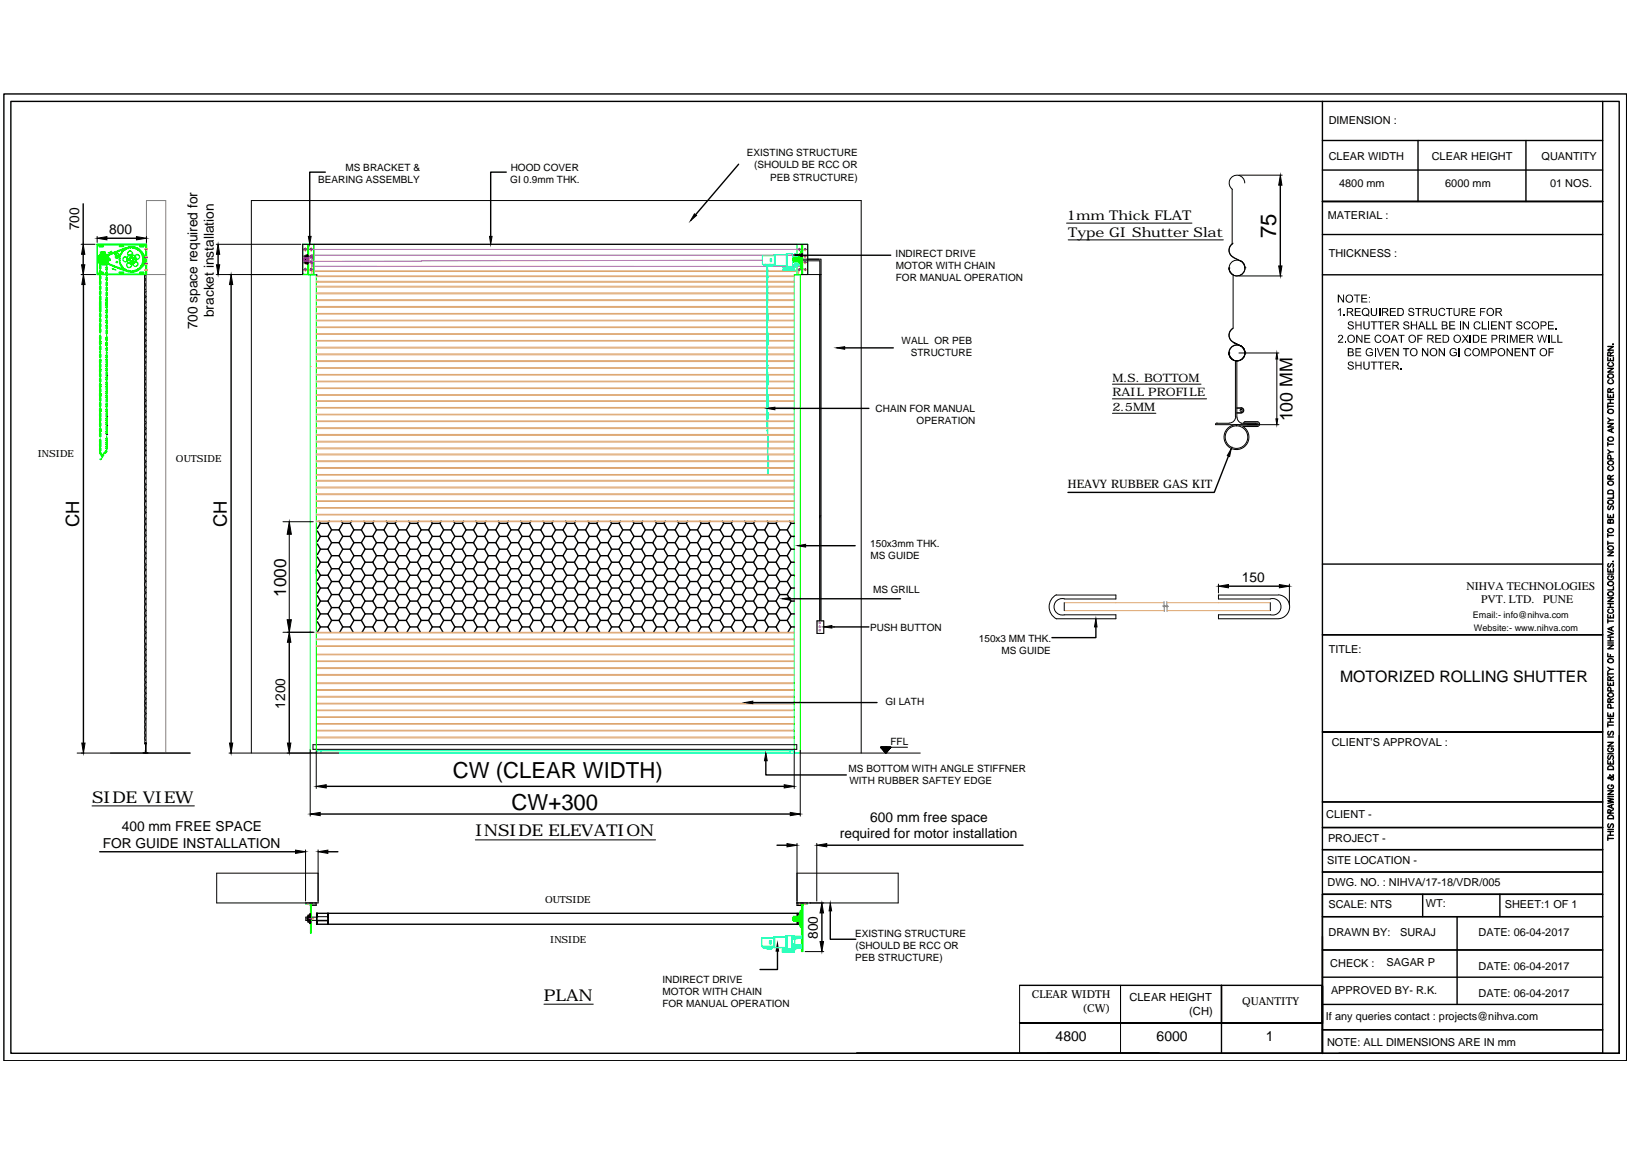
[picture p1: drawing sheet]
<svg xmlns="http://www.w3.org/2000/svg" width="297mm" height="210mm" viewBox="0 0 297 210" stroke-linecap="round" stroke-linejoin="round" font-family="sans-serif">
<defs><g id="words">
<g font-size="4">
<text x="232.3" y="43.4" transform="rotate(-90 232.3 43.4)">75</text>
<text x="82.4" y="141.4">CW (CLEAR WIDTH)</text>
<text x="93.1" y="147.3">CW+300</text>
</g>
<g font-size="3.3">
<text x="14.4" y="95.9" transform="rotate(-90 14.4 95.9)">CH</text>
<text x="41.3" y="95.9" transform="rotate(-90 41.3 95.9)">CH</text>
</g>
<text font-size="3.2" x="235.3" y="76.7" transform="rotate(-90 235.3 76.7)">100 MM</text>
<text font-size="3.1" x="52.1" y="108.6" transform="rotate(-90 52.1 108.6)">1000</text>
<g font-size="3">
<text x="16.7" y="146">SIDE VIEW</text>
<text x="86.5" y="152.1">INSIDE ELEVATION</text>
<text x="99" y="182">PLAN</text>
</g>
<text font-size="2.9" x="243.9" y="124.1">MOTORIZED ROLLING SHUTTER</text>
<g font-size="2.5">
<text x="14.4" y="41.9" transform="rotate(-90 14.4 41.9)">700</text>
<text x="194.1" y="40">1mm Thick FLAT</text>
<text x="19.9" y="42.6">800</text>
<text x="194.4" y="43.1">Type GI Shutter Slat</text>
<text x="35.9" y="59.9" transform="rotate(-90 35.9 59.9)">700 space required for</text>
<text x="38.9" y="57.7" transform="rotate(-90 38.9 57.7)">bracket installation</text>
<text x="226" y="105.9">150</text>
<text x="51.9" y="128.9" transform="rotate(-90 51.9 128.9)">1200</text>
<text x="158.4" y="149.5">600 mm free space</text>
<text x="18.7" y="154.2">FOR GUIDE INSTALLATION</text>
<text x="22.2" y="151.1">400 mm FREE SPACE</text>
<text x="152.9" y="152.5">required for motor installation</text>
<text x="148.8" y="170.8" transform="rotate(-90 148.8 170.8)">800</text>
<text x="192.1" y="189.4">4800</text>
<text x="210.5" y="189.4">6000</text>
<text x="230.4" y="189.4">1</text>
</g>
<g font-size="2.1">
<text x="202.5" y="69.5">M.S. BOTTOM</text>
<text x="202.5" y="72.1">RAIL PROFILE</text>
<text x="202.5" y="74.7">2.5MM</text>
<text x="194.4" y="88.7">HEAVY RUBBER GAS KIT</text>
<text x="266.9" y="107.3">NIHVA TECHNOLOGIES</text>
<text x="269.6" y="109.7">PVT. LTD.</text>
<text x="280.9" y="109.7">PUNE</text>
</g>
<g font-size="2">
<text x="241.8" y="22.5">DIMENSION :</text>
<text x="241.8" y="29.2">CLEAR WIDTH</text>
<text x="260.6" y="29.2">CLEAR HEIGHT</text>
<text x="280.6" y="29.2">QUANTITY</text>
<text x="243.7" y="34">4800 mm</text>
<text x="263" y="34">6000 mm</text>
<text x="282.1" y="34">01 NOS.</text>
<text x="241.7" y="39.9">MATERIAL :</text>
<text x="241.8" y="46.8">THICKNESS :</text>
<text x="241.8" y="118.8">TITLE:</text>
<text x="242.4" y="135.7">CLIENT'S APPROVAL :</text>
<text x="241.4" y="148.8">CLIENT -</text>
<text x="241.7" y="153.1">PROJECT -</text>
<text x="241.5" y="157.1">SITE LOCATION -</text>
<text x="241.6" y="161.1">DWG. NO. : NIHVA/17-18/VDR/005</text>
<text x="241.8" y="165.1">SCALE: NTS</text>
<text x="259.5" y="165">WT:</text>
<text x="273.9" y="165.1">SHEET:1 OF 1</text>
<text x="241.8" y="170.2">DRAWN BY:</text>
<text x="254.8" y="170.3">SURAJ</text>
<text x="269.1" y="170.3">DATE: 06-04-2017</text>
<text x="242.1" y="175.8">CHECK :</text>
<text x="252.4" y="175.8">SAGAR P</text>
<text x="269.1" y="176.4">DATE: 06-04-2017</text>
<text x="187.8" y="181.6">CLEAR WIDTH</text>
<text x="197" y="184.1">(CW)</text>
<text x="205.6" y="182.1">CLEAR HEIGHT</text>
<text x="216.5" y="184.6">(CH)</text>
<text x="226.1" y="182.8">QUANTITY</text>
<text x="241.3" y="185.4">If any queries contact : projects@nihva.com</text>
<text x="242.3" y="180.8">APPROVED BY- R.K.</text>
<text x="269.1" y="181.3">DATE: 06-04-2017</text>
<text x="241.5" y="190.2">NOTE: ALL DIMENSIONS ARE IN mm</text>
</g>
<g font-size="1.8">
<text x="135.9" y="28.4">EXISTING STRUCTURE</text>
<text x="57.9" y="33.3">BEARING ASSEMBLY</text>
<text x="62.9" y="31.1">MS BRACKET &amp;</text>
<text x="92.9" y="33.3">GI 0.9mm THK.</text>
<text x="92.9" y="31.1">HOOD COVER</text>
<text x="137.3" y="30.6">(SHOULD BE RCC OR</text>
<text x="140.2" y="32.8">PEB STRUCTURE)</text>
<text x="163" y="46.8">INDIRECT DRIVE</text>
<text x="163.1" y="49">MOTOR WITH CHAIN</text>
<text x="163.1" y="51.2">FOR MANUAL OPERATION</text>
<text x="164.1" y="62.6">WALL OR PEB</text>
<text x="165.8" y="64.8">STRUCTURE</text>
<text x="159.4" y="75">CHAIN FOR MANUAL</text>
<text x="166.8" y="77.2">OPERATION</text>
<text x="6.9" y="83.1">INSIDE</text>
<text x="32" y="84">OUTSIDE</text>
<text x="158.4" y="99.4">150x3mm THK.</text>
<text x="158.4" y="101.6">MS GUIDE</text>
<text x="158.9" y="107.9">MS GRILL</text>
<text x="158.4" y="114.8">PUSH BUTTON</text>
<text x="178.2" y="116.8">150x3 MM THK.</text>
<text x="182.3" y="119">MS GUIDE</text>
<text x="161.1" y="128.3">GI LATH</text>
<text x="162.1" y="135.5">FFL</text>
<text x="154.5" y="140.4">MS BOTTOM WITH ANGLE STIFFNER</text>
<text x="154.6" y="142.6">WITH RUBBER SAFTEY EDGE</text>
<text x="99.2" y="164.2">OUTSIDE</text>
<text x="100.1" y="171.6">INSIDE</text>
<text x="155.6" y="170.5">EXISTING STRUCTURE</text>
<text x="155.7" y="172.7">(SHOULD BE RCC OR</text>
<text x="120.6" y="178.8">INDIRECT DRIVE</text>
<text x="155.6" y="174.9">PEB STRUCTURE)</text>
<text x="120.6" y="183.2">FOR MANUAL OPERATION</text>
<text x="120.6" y="181">MOTOR WITH CHAIN</text>
</g>
<g font-size="1.7">
<text x="268.1" y="112.4">Email:- info@nihva.com</text>
<text x="268.3" y="114.8">Website:- www.nihva.com</text>
</g>
</g></defs>
<!-- layer: 0 -->
<g fill="none" stroke="#dda56e" stroke-width=".18">
<path d="M56.8 49.4h88.6M56.8 49.3h88.6M57.6 59.6h87M57.6 59.5h87M57.6 58.4h87M57.6 58.2h87M57.6 57.1h87M57.6 57h87M57.6 55.9h87M57.6 55.7h87M57.6 54.7h87M57.6 54.5h87"/>
<path d="M57.6 53.5h87M57.6 53.3h87M57.6 52.2h87M57.6 52.1h87M57.6 51.3h87M57.6 51.2h87M57.6 50.3h87M57.6 50.2h87M56.5 66.7h.1M57.6 71.9h87M57.6 71.8h87M57.6 70.7h87"/>
<path d="M57.6 70.6h87M57.6 69.5h87M57.6 69.3h87M57.6 68.2h87M57.6 68.1h87M57.6 67h87M57.6 66.9h87M57.6 65.8h87M57.6 65.6h87M57.6 64.5h87M57.6 64.4h87M57.6 63.3h87"/>
<path d="M57.6 62h87M57.6 61.9h87M57.6 60.8h87M57.6 60.7h87M57.6 63.1h87M57.6 75.5h87M57.6 75.3h87M57.6 74.2h87M57.6 74.1h87M57.6 73h87M57.6 72.9h87M57.6 79.2h87"/>
<path d="M57.6 79h87M57.6 78h87M57.6 77.8h87M57.6 76.7h87M57.6 76.6h87M57.6 81.6h87M57.6 81.5h87M57.6 80.4h87M57.6 80.2h87M57.6 85.2h87M57.6 85h87M57.6 84h87"/>
<path d="M57.6 83.8h87M57.6 82.7h87M57.6 82.6h87M57.6 86.4h87M57.6 86.3h87M57.6 90h87M57.6 89.8h87M57.6 88.8h87M57.6 88.6h87M57.6 87.5h87M57.6 87.4h87M57.6 91.2h87"/>
<path d="M57.6 91.1h87M57.6 93.7h87M57.6 93.5h87M57.6 92.4h87M57.6 92.3h87M57.6 94.9h87M57.6 94.8h87M57.6 119.1h87M57.6 119h87M57.6 117.6h87M57.6 117.5h87M57.6 116.4h87"/>
<path d="M57.6 116.2h87M57.6 115.1h87M57.6 115h87M193.7 111.1h18.2M193.7 109.6h18.2M212.4 109.6h18.8M212.4 111.1h18.8M57.6 134.2h87M57.6 134.1h87M57.6 133h87M57.6 132.8h87M57.6 131.7h87"/>
<path d="M57.6 131.6h87M57.6 130.5h87M57.6 130.4h87M57.6 129.3h87M57.6 129.1h87M57.6 128h87M57.6 127.9h87M57.6 126.8h87M57.6 126.6h87M57.6 125.6h87M57.6 125.4h87M57.6 124.4h87"/>
<path d="M57.6 124.2h87M57.6 122.8h87M57.6 122.7h87M57.6 121.6h87M57.6 121.4h87M57.6 120.3h87M57.6 120.2h87"/>
</g>
<g fill="none" stroke="#0f0" stroke-width=".18">
<path d="M55.1 49.9h2.5v32.7M56.5 49.9v87h1.1M56.6 50h1M57.7 51.2h.1M144.4 47.1h.2M144.4 47.4h.2M144.4 46.8v.8M144.4 47.2h1M144.5 46.8v.3M144.5 47.4v.3M144.6 50h.9M144.6 47.1h.1"/>
<path d="M144.6 47.4h.1M144.6 46.9v.2M144.6 47.4v.1M145.1 46.2v-1.8h1.9v5.5h-2.4v32.7M145.1 48.5v1.4M145.4 46.8h-1v.9h1M145.4 46.6v1.2M145.4 46.6h.2M145.4 47.8h.2M145.7 49.9v87h-1.1M145.7 45.8h.1M145.7 48.6h.1"/>
<path d="M145.7 46l-.1 .1v2.2l.1 .2M145.8 44.4l.2 .1M145.8 45.7v3M146 44.4v5.5M146 45.6h.1M146 48.8h.1M146 49.9h-.2M146 45.6h-.2v3.2h.2M146 48h.1M146 48.1h.1M146 46.3h.1M146 46.4h.1"/>
<path d="M146 46.6v1.2M146.1 44.4v5.5M146.1 46.9h-1.8v.6h1.8M18.2 62.7v.2M19.4 62.9v.3M18.2 82.1l-.1 .1M57.6 82.7v53.8M144.6 82.7v54.3h1.1M56.5 137h1.1M55.6 164.2h2v.2h-2zM56.5 164.4v5.3h.2v-5.3M145.1 164.2h1.9v.2h-1.9z"/>
<path d="M145.9 164.4v8.7h.3v-8.7M146.1 164.4v.4M146.1 164.9v.9M146.1 165.8v.1M146.1 166v.9M146.1 167v.1M146.1 167.2v.8M146.1 168.1v.1M146.1 168.3v.9M146.1 169.3v.1M146.1 169.4v.9M146.1 170.4v.1"/>
<path d="M146.1 170.6v.7M146.1 171.4v.1M146.1 171.6v.9M146.1 172.5v.1M146.1 172.7v.4"/>
<circle cx="145.5" cy="45.3" r=".15"/>
<circle cx="145.5" cy="49" r=".15"/>
<circle cx="146.6" cy="45.3" r=".15"/>
<circle cx="146.6" cy="49" r=".15"/>
<circle cx="146.6" cy="47.7" r=".15"/>
<circle cx="146.6" cy="46.6" r=".15"/>
</g>
<path d="M56.8 48.4v1.5h-1.7M145.4 49.3v.6h1.6" fill="none" stroke="#b88a5c" stroke-width=".18"/>
<path d="M56.8 46.4h88.8v2.1l-88.8-.1zM56.8 47.8h.1M56.8 46.9h-1.5v.6h1.5M56.9 46.4v2M56.9 45.4h88.6M138.8 47.3l-82.2 .2M145.4 46.4v2.1" fill="none" stroke="#f0f" stroke-width=".18"/>
<path d="M56.9 47.1h-.1" fill="none" stroke="#b85c8a" stroke-width=".18"/>
<g fill="none" stroke="#000" stroke-width=".18">
<path d="M224.3 34.4v10M225.5 31.9h7.9M226.6 33.3a1.42 1.42 0 0 0-2.1-1.3 1.42 1.42 0 0 0-.2 2.4M14.8 49.9h2.6M14.8 44.4h2.5M17.7 43v1.1M26.7 43v1.1M39.4 49.9h15.7v-5.5h91.9v5.5M39.4 44.4h15.4M57.6 50h.1M145.4 46.9h.6M145.8 49.9h3.6"/>
<path d="M147 47.1h2.4v65.8h.5v2.3h-1.2v-2.3h.5v-63M149.2 49.9h.1M149.2 55.3v.1M194.1 40.6h22.8M194.4 43.6h28.3M223.7 48.8h.1M224.3 44.3a1.42 1.42 0 0 0 .2 2.5M224.3 59.8a1.42 1.42 0 0 0 .2 2.5M224.4 44.2a1.46 1.46 0 0 0-.7 1.4 1.46 1.46 0 0 0 .8 1.2M224.4 49.9v9.8a1.46 1.46 0 0 0-.7 1.3 1.46 1.46 0 0 0 .8 1.3l1.4 .7M225.5 50.2h7.9M225.9 47.5l-1.4-.7 1.4 .7a1.46 1.46 0 0 1-.1 2.5 1.46 1.46 0 0 1-2.1-1.3"/>
<path d="M226.6 48.7a1.42 1.42 0 0 0-2.1-1.2 1.42 1.42 0 0 0-.2 2.4M226.6 48.7h.1M19.4 68.4h.1M19.4 75.8h.1M19.4 77.4h.1M19.4 79h.1M19.4 65.9v.1M19.4 67.5v.1M19.4 70.9h.1M19.4 72.5h.1M19.4 73.6h.1M202.5 69.9h16.1"/>
<path d="M202.5 72.5h17.1M202.5 75.2h7.9M221.2 77.2h11.6M221.5 77h2.2M221.5 77h-.2l-.1 .2M223.7 64.2h.1M224.8 65.6l.1 .2M224.9 65.8v10M224.9 75.8a1.16 1.16 0 0 1-1.2 1.1M225.1 65.6v10.3M225.1 74.2h.8M225.1 75.1h.8"/>
<path d="M225.2 75.9a1.16 1.16 0 0 0 .8 1.1M225.5 64.2h7.3M225.6 77.3h3.2M225.6 77.3a2.26 2.26 0 0 0-2.8 2.6 2.26 2.26 0 0 0 3.5 1.5 2.26 2.26 0 0 0-.1-3.8h2.6M225.9 74.2a.49 .49 0 0 1 .5 .4 .49 .49 0 0 1-.5 .5M225.9 74.2a.4 .4 0 0 1 .4 .4 .4 .4 0 0 1-.4 .4M225.9 63a1.46 1.46 0 0 1-.1 2.5 1.46 1.46 0 0 1-2.1-1.3M225.9 77h2.6l.2 .2M226.3 76.9h2.5M226.6 64.2a1.42 1.42 0 0 0-2.1-1.3 1.42 1.42 0 0 0-.2 2.4M226.6 64.2h.1M226.6 64.2a1.46 1.46 0 0 0-2.2-1.3 1.46 1.46 0 0 0 0 2.5"/>
<path d="M228.8 76.7h-2.2l-.2 .2M228.8 76.9l.2 .2-.2 .2M228.8 76.7a.44 .44 0 0 1 .5 .4 .44 .44 0 0 1-.5 .5M232.4 65.3v10.9M51.5 94.9h5.5M52.6 97.2v15.5M149.2 93.8h.1M51.5 115h5.7M151.7 114h.1M192.3 108.2a2.48 2.48 0 0 0 0 4.4h10.8v-.8h-9.4a1.5 1.5 0 0 1-1.9-1.4 1.5 1.5 0 0 1 1.9-1.5l9.4 .1v-.8h-10.8M193.7 109.6v1.5M221.8 106.2v1.7"/>
<path d="M231.2 111.8h-9.4v.8h10.8M231.2 109.6v1.5M231.2 108.9a1.5 1.5 0 0 1 2 1.5 1.5 1.5 0 0 1-2 1.4M232.6 108.2h-10.8v.8h9.4M232.7 108.2a2.18 2.18 0 0 1 2 2.2 2.18 2.18 0 0 1-2 2.1M234.7 106.2v3.9M14 137h20.6M26.4 135.3l.1 .2M26.4 135.1h.2v.2l-.1-.2-.1 .2zM26.4 135.2l.2 .3M26.5 135.5v1.5M26.5 136.6l-.1 .3-.3 .1"/>
<path d="M26.5 136.9l.4 .1M41.7 137h20M45.7 137v-100.5h111v100.5M56.5 136.4v12M57 135.5h88v.8h-88zM57.6 136.6v6.8M144.6 136.6v6.8M145.7 137h21.8M145.7 136.4v12M160.3 135.9h.1M160.3 135.9h4.9M160.3 135.9l.9 1.1"/>
<path d="M160.3 135.9v.1M160.4 136l.1-.1-.1 .1M160.5 135.9v.2M160.6 135.9v.3M160.6 136.3l.1-.4-.1 .4M160.6 136.3l.2-.4-.2 .4M160.6 135.9v.3zM160.7 135.9l-.1 .4M160.7 136.4l.2-.5-.2 .5M160.8 135.9l-.1 .4M160.8 136.5l.2-.6-.1 .6M160.9 136.6l.2-.7-.2 .7"/>
<path d="M160.9 135.9l-.1 .5M161 136.7l.3-.8-.3 .9M161.1 135.9l-.2 .7M161.1 136.8l.2-.9-.2 .9M161.1 135.9l-.2 .7zM161.1 136.8l.3-.9-.3 .9M161.1 135.9l-.1 .7M161.2 135.9l-.2 .8zM161.2 136.9l.3-1-.3 1M161.3 135.9l-.2 .9M161.3 136.9l.3-1-.3 1M161.4 136.8l.2-.9-.2 .9"/>
<path d="M161.4 135.9l-.3 1M161.4 136.7l.3-.8-.2 .8M161.5 135.9l-.3 1.1M161.5 136.6l.2-.7-.2 .8M161.6 135.9l-.3 1zM161.6 135.9l-.2 .9M161.6 136.6l.2-.7-.2 .7M161.6 136.5l.2-.6-.1 .6M161.7 135.9l-.2 .7M161.7 136.4l.2-.5-.2 .6M161.8 136.3l.1-.4-.1 .5M161.9 135.9l-.2 .5"/>
<path d="M161.9 136.2l.1-.3-.1 .4M161.9 135.9l-.1 .4zM161.9 136.2l.1-.3-.1 .3M162 135.9v.2M162 136l.1-.1-.1 .2M162.1 136v-.1v.1M162.1 135.9l-.9 1.1M16.7 146.6h18.7M55.6 154.6v9.3M57.9 154.6v9.6h-18.5v-5.4h18.5M86.5 152.8h32.8M145.1 158.8h18.4v5.4h-18.4"/>
<path d="M145.1 153.4v11.3h1v-.5M148.7 153.4v10.5M56.5 164.2v.5h1.1v-.5M57.6 164.3h-1v.3h1M57.6 166.1h.1M57.6 166.4l.1-.2-.1 .2M57.6 167.5h.1M57.6 167.6l.1-.1-.1 .2M57.6 168l.1-.1-.1 .1M57.6 166.2l.1-.1v2M57.6 166.1h87.8M57.6 166.1h87.8v2h-87.8z"/>
<path d="M57.7 166.1l-.1 .1M57.7 167.5l-.1 .1M57.7 166.4l-.1 .1 .1-.1M57.7 166.6l-.1 .1M57.7 166.7h.1M57.7 167.6l-.1 .2 .1-.1M57.7 168l-.1 .1 .1-.1M57.7 166.1l-.1 .2M57.7 166.3l-.1 .1M57.7 166.3l-.1 .2M57.7 166.4l-.1 .2M57.7 166.5l-.1 .1"/>
<path d="M57.7 166.5l-.1 .2M57.7 167.5l-.1 .3M57.7 167.7l-.1 .1M57.7 167.8l-.1 .1M57.7 167.8l-.1 .2M57.7 167.9l-.1 .2h87.8M57.7 168l-.1 .1M57.7 168.1h.1M57.7 166.8h-2v.6h4.1l-.2 .1M59.6 166.4l.2-.1-.2 .2M59.6 167.4h.1M59.6 167.7l.2-.2-.2 .2"/>
<path d="M59.6 168.1l.2-.1-.2 .1M59.6 166.3l.2-.2v2M59.6 166.8l.2-.1-.2 .1M59.6 166.8h.2M59.7 166.8l.1-.1-.1 .1M59.7 166.1l-.1 2M59.7 167.4l-2.1 .1M59.8 166.4l-.2 .2 .2-.1M59.8 167.7l-.2 .2 .2-.1M59.8 168v.1M59.8 166.2l-.2 .1M59.8 166.2l-.2 .2"/>
<path d="M59.8 166.4l-.2 .2M59.8 166.5l-.2 .2M59.8 166.6l-.2 .1h-2M59.8 166.8h-.1M59.8 167.5l-.2 .1M59.8 167.6l-.2 .2M59.8 167.8l-.2 .1M59.8 167.8l-.2 .2M59.8 167.9l-.2 .1M59.8 168l-.1 .1M145.1 166.1v.6M145.1 167.5v.6"/>
<path d="M145.1 164.3h.9v.3h-.9M146.5 173.1h3.4M185.6 179.2v12.3M203.9 179.2v12.4M99 182.7h9"/>
<circle cx="225.1" cy="79.5" r="2.05"/>
<circle cx="225.9" cy="74.6" r=".19"/>
</g>
<g fill="none" stroke="#0ff" stroke-width=".18">
<path d="M139.3 48.1v.2h-.3h.4v-.2M139.6 48.4l.1 .1M139.6 48.3v.1M139.8 48.3h.1M140 48.3h.1M140 48.1v.4M140.2 47.1h.2v.5h-.2zM140.3 47.2h.1zM140.3 47.4l.1 .1zM140.3 48.1v.4M140.7 48.4h.1M140.7 48.4l-1 .1"/>
<path d="M141 46.6h-2.2v1.5h2.2M141.1 47.7h.1M141.1 46.8h.1M141.1 46.3v2M142.5 48.7h2.1M142.6 49l1.9 .1zM142.6 48.8l.1 .2zM142.8 48.9v.1zM142.9 48.9h.1M142.9 48.8l.1 .2zM143.1 46.1h1.2v2.4h-1.2zM143.1 46.3l-2.1 .1v1.8l2.1 .1"/>
<path d="M143.3 46.5h.1M143.3 47.4h.1M143.2 48.2h.1zM143.2 48.9l.1 .1zM143.3 46.1v2.4M143.4 48.9v.1zM143.5 48.9v.1zM143.5 48.8v.2zM143.6 48.9v.1zM143.7 48.9v.1zM143.7 48.9l.1 .1zM144.1 48.8v.2z"/>
<path d="M144.2 48.9v.1zM144.3 48.9v.1zM144.3 48.2h.1M144.3 47.6h.5M144.3 46.8h.5M144.3 48.3h.5M144.4 48.8v.2zM144.6 48.6v.5M144.6 49.1h.1M144.6 46.3h1.4M144.6 48.1h1.4M144.6 47.9v.3"/>
<path d="M144.6 48.2h.2M144.6 47.9h.2M144.6 46.5h.2M144.6 48.6h-2.1v.5h2.1M144.6 46.3v.1M144.6 47.9v.1l1.4-.1M144.6 46.2v.1M144.7 48.5h.1M144.8 48.6h.1M144.8 46.4h-.2v.1M144.8 46.2v2.4l-.1-.2M144.8 46.5h1.2"/>
<path d="M144.8 48.3h1.2M144.8 47.8h1.2M144.8 48.4h-.2v.7M145.2 48.3l-.3 .3M146 46.6l-1.2 .1M146 46.2h-1.4v.3M56.8 137h88.6M57.7 137v-.4h86.7v.4M58.4 137v-.4v.4M58.4 136.9h85.3M143.7 137v-.4l.1 .4"/>
<circle cx="140.3" cy="47.2" r=".02"/>
<circle cx="140.3" cy="47.4" r=".02"/>
<circle cx="141.1" cy="47.7" r=".02"/>
<circle cx="141.1" cy="46.8" r=".02"/>
<circle cx="143.3" cy="48.2" r=".02"/>
<circle cx="143.3" cy="46.4" r=".02"/>
<circle cx="143.3" cy="47.3" r=".02"/>
</g>
<!-- layer: Guides -->
<path d="M26.3 49.9l.1 85.3M26.7 49.8v87.2" fill="none" stroke="#000" stroke-width=".18"/>
<!-- layer: strips -->
<g fill="none" stroke="#000" stroke-width=".18">
<path d="M26.6 50.8l-.2 .5 .2 .5M26.6 51.9l-.2 .4 .2 .5M26.6 59l-.2 .4 .2 .5-.2 .3v.4l.2 .3M26.6 57l-.2 .5 .2 .4-.2 .3v.4l.2 .3M26.6 56l-.2 .4 .2 .5M26.6 53l-.2 .5 .2 .5-.2 .3v.3l.2 .3M26.6 55l-.2 .5 .2 .4M26.6 49.9l-.2 .5 .2 .4M26.6 78.9l-.3 .6 .3 .5M26.6 64.9l-.2 .5 .2 .5-.2 .3v.4l.2 .3M26.6 66.9l-.2 .5 .2 .5-.2 .3v.4l.2 .3M26.6 68.9l-.2 .5 .2 .5-.2 .3v.3l.2 .3"/>
<path d="M26.6 70.9l-.2 .5 .2 .5M26.6 71.9l-.2 .5 .2 .4M26.6 72.9l-.2 .5 .2 .5-.2 .3v.3l.2 .3M26.6 74.9l-.2 .5 .2 .4-.2 .4v.3l.2 .3M26.6 77l-.2 .4 .2 .5M26.6 78l-.2 .5 .2 .4M26.6 63.9l-.2 .5 .2 .5M26.6 61l-.2 .4 .2 .5-.2 .3v.4l.2 .3M26.6 62.9l-.2 .5 .2 .5M26.6 99.5l-.3 .5 .3 .6-.2 .3v.4l.2 .3-.3 .5 .3 .6M26.6 97.4l-.3 .6 .3 .5-.2 .3v.4l.2 .3M26.6 91.2l-.3 .5 .3 .6"/>
<path d="M26.6 89.1l-.3 .3v.4a.39 .39 0 0 1 .1 .7v.4l.2 .3M26.6 87l-.3 .6 .3 .5-.2 .3v.4l.2 .2M26.6 81l-.2 .5 .2 .5M26.6 80l-.2 .5 .2 .5M26.6 94.4l-.2 .3v.3a.39 .39 0 0 1-.1 .7v.4l.3 .3-.2 .5 .2 .5M26.6 92.3l-.2 .3v.3l.2 .3-.3 .6 .3 .5M26.6 83.9l-.2 .3v.4a.39 .39 0 0 1-.1 .7v.4l.3 .3M26.6 86l-.2 .5 .2 .5M26.6 81.9l-.2 .3v.3l.2 .3-.3 .6 .3 .5M26.6 116l-.3 .6 .3 .5M26.6 107.8l-.3 .6 .3 .5-.2 .3v.4a.39 .39 0 0 1-.1 .7v.4l.3 .3-.2 .3v.4l.2 .3-.3 .5 .3 .6M26.6 117.2l-.2 .5 .2 .4-.2 .3v.4l.2 .3"/>
<path d="M26.6 119.2l-.2 .4 .2 .5-.2 .3v.4l.2 .3M26.6 113.1l-.2 .5 .2 .5-.2 .3v.3l.2 .3M26.6 115.1l-.2 .5 .2 .5M26.6 102.7l-.2 .5 .2 .4-.3 .4v.4l.3 .4-.2 .3v.3a.39 .39 0 0 1-.1 .7v.4l.3 .4-.2 .4 .2 .5M26.6 133.8l-.2 .4 .2 .5M26.6 132.8l-.2 .5 .2 .5M26.6 130.8l-.2 .5 .2 .5-.2 .3v.3l.2 .3M26.6 121.2l-.2 .4 .2 .5-.2 .3v.4l.2 .3M26.6 123.1l-.2 .5 .2 .5M26.6 124.1l-.2 .5 .2 .5M26.6 125.1l-.2 .5 .2 .5-.2 .3v.4l.2 .3M26.6 127.1l-.2 .5 .2 .5"/>
<path d="M26.6 128.8l-.2 .5 .2 .5-.2 .3v.3l.2 .3M26.6 127.8l-.2 .5 .2 .5"/>
</g>
<!-- layer: labeling -->
<g fill="none" stroke="#0f0" stroke-width=".18">
<path d="M18.1 55.4l.1 .1M18.1 54.8l.1 .1M18.1 48.4v.4h.2M18.1 56.2v.4h.2M18.1 58.1v.4M18.1 54.4h.2l-.1 .2M18.1 55.3l.1 .1 .1-.1M18.2 48.3l-.1 .1v.4l.1 .2M18.2 49.2l-.1 .1v.5l.1 .1M18.2 50.2h-.1v.5l.1 .1M18.2 51l-.1 .2v.4l.1 .2M18.2 52l-.1 .1v.5l.1 .1"/>
<path d="M18.2 52.9l-.1 .1v.5l.1 .1M18.2 53.8l-.1 .2v.4l.1 .2M18.2 54.8l-.1 .1v.8l.1 .1M18.2 55.7l-.1 .1v.9l.1 .1M18.2 57l-.1 .1v.5l.1 .1M18.2 57.9l-.1 .2v.4l.1 .1M18.2 58.9l-.1 .1v.4l.1 .1M18.2 59.8l-.1 .1v.5l.1 .1M18.2 53.8v1.1l-.1-.9M18.2 59.8l-.1 .6M18.2 48.3l.1 .5M18.2 50.2h.2v.5"/>
<path d="M18.2 51l.2 .2v.4M18.2 52l.2 .1v.5M18.2 55.7l.2 .1v.9M18.2 57.9l.1 .6M18.2 58.9l.2 .1v.4M18.2 59.8l.2 .1v.5M18.2 48v.3M18.2 49v.2M18.2 49.9v.3M18.2 50.8v.2M18.2 51.8v.2M18.2 52.7v.2"/>
<path d="M18.2 53.6v.2M18.2 54.6v.2M18.2 54.9v.2M18.2 55.5v.2M18.2 55.8v.3M18.2 56.8v.2M18.2 57.7v.2M18.2 58.6v.3M18.2 59.5v.3M18.2 52.9l.2 .1M18.2 54.8l.2 .1M18.2 55.1l-.1 .2"/>
<path d="M18.2 55.1l.1 .2h-.2M18.2 56.1l-.1 .1M18.2 56.1l.2 .1M18.2 49.2l.2 .1M18.2 57l.2 .1M18.2 59.8l.1 .1M18.3 47.5h-.2v.4h.2M18.3 49.3h-.2v.5h.2M18.3 50.3h-.2v.4h.2M18.3 51.2l-.1-.1-.1 .1v.4h.2M18.3 52.1l-.1-.1-.1 .1v.5h.2M18.3 53h-.2l.1 .6"/>
<path d="M18.3 54.9h-.2v.8h.2M18.3 57.1h-.2v.5h.2M18.3 59h-.2v.4h.2M18.3 47.5v.4M18.3 53l-.1 .6M18.3 54.9l.1 .8-.2 .1M18.3 57.1v.5M18.3 58.5l-.1 .1M18.4 47.5l-.2-.1-.1 .1v.4l.1 .1M18.4 49.3v.5M18.4 50.7l-.2 .1M18.4 51.6l-.2 .2"/>
<path d="M18.4 52.6l-.2 .1M18.4 55.4l-.2 .1M18.4 54.8l-.2 .1M18.4 56.7l-.2 .1M18.4 49.8l-.2 .1M18.4 48.8l-.2 .2M18.4 47.9l-.2 .1M18.4 57.6l-.2 .1M18.4 58.5l-.2 .1M18.4 59.4l-.2 .1M19.3 54.6l.1 .2M19.3 55.6l.1 .1"/>
<path d="M19.3 54.6l.1-.2 .1 .2h-.2M19.3 49.6v.4h.2M19.3 51.4v.4M19.3 57.3v.5l.1 .1 .1-.1M19.3 59.2v.4h.2M19.3 54.6h.2l-.1 .2M19.4 51.3l-.1 .1v.4l.1 .2M19.4 52.2l-.1 .1v.5l.1 .1M19.4 53.2h-.1v.5l.1 .1M19.4 54l.1 .2v.8M19.4 56.3l.1 .1M19.4 57.2l-.1 .1v.5l.1 .1"/>
<path d="M19.4 50.4l-.1 .1v.4l.1 .1M19.4 47.2v.4M19.4 48.3v.2M19.4 49.2v.2M19.4 50.1v.3M19.4 51v.3M19.4 52v.2M19.4 52.9v.3M19.4 53.8v.2M19.4 54.8v.2M19.4 55.1v.3M19.4 55.7v.2"/>
<path d="M19.4 56.1v.2M19.4 57v.2M19.4 57.9v.3M19.4 58.8v.3M19.4 59.8v.2M19.4 47.6l-.1 .1v.5l.1 .1M19.4 48.5l-.1 .1v.5l.1 .1M19.4 49.4l-.1 .2v.4l.1 .1M19.4 54l-.1 .2v.8l.1 .1M19.4 55l-.1 .1v.9l.1 .1M19.4 56.3l-.1 .1v.5l.1 .1M19.4 58.2l-.1 .1v.4l.1 .1"/>
<path d="M19.4 59.1l-.1 .1v.5l.1 .1M19.4 54.1l-.1 .9h.2M19.4 52.2l.1 .1v.5M19.4 53.2h.1v.5M19.4 55l.1 .1v.9M19.4 57.2l.1 .1v.5l-.1 .1M19.4 50.4l.1 .1M19.4 51.3l.1 .1M19.4 55.7l.1-.1-.1 .1M19.4 55.4l-.1 .1M19.4 55.4l.1 .1h-.2M19.4 49.4l.1 .2"/>
<path d="M19.4 49.5l.1 .1M19.4 48.5l.1 .1M19.4 47.6l.1 .1M19.4 58.2l.1 .1M19.4 59.1l.1 .1M19.5 47.2a.66 .66 0 0 0-.8-.7 .66 .66 0 0 0-.5 .9M19.5 55.1l-.1-.1-.1 .1v.9M19.5 47.7h-.2v.4l.1 .1 .1-.1M19.5 48.6h-.2v.5h.2M19.5 50.5h-.2v.4h.2M19.5 52.4h-.2v.4h.2M19.5 53.3h-.2v.4"/>
<path d="M19.5 56.4h-.2v.4l.1 .2 .1-.2M19.5 58.3h-.2v.4h.2M19.5 47.7v.5M19.5 48.6v.5l-.1 .1M19.5 49.6v.4l-.1 .1M19.5 50.5v.4M19.5 51.4v.4M19.5 56.4v.5l-.1 .1M19.5 58.3v.4l-.1 .1M19.5 59.2v.5M19.5 50.9l-.1 .1M19.5 51.8l-.1 .2"/>
<path d="M19.5 51.8l-.1 .1M19.5 52.8l-.1 .1M19.5 53.7l-.1 .1M19.5 55l-.1 .1M19.5 56l-.1 .1M19.5 56h-.1M19.5 48.2l-.1 .1M19.5 59.7l-.1 .1M18.1 61.2l.1 .6M18.1 77v.4l.1 .1 .2-.1M18.1 78.9v.4M18.2 61l-.1 .2v.5l.1 .1"/>
<path d="M18.2 62l-.1 .1v.5l.1 .1M18.2 62.9l.2 .2v.4l-.2 .2-.1-.2v-.4zM18.2 64.3l-.1 .2v.4l.1 .2M18.2 65.4l-.1 .1v.4l.1 .2M18.2 66.2l-.1 .1v.5l.1 .1M18.2 67l-.1 .1v.5l.1 .1M18.2 67.9l-.1 .1v.4l.1 .2M18.2 68.8l-.1 .1v.5l.1 .1M18.2 69.8l-.1 .1v.5l.1 .1M18.2 70.6l-.1 .2v.4l.1 .2M18.2 71.5l-.1 .1v.4l.1 .2M18.2 72.3l-.1 .1v.5l.1 .1 .2-.1"/>
<path d="M18.2 74.2l-.1 .2v.4l.1 .2M18.2 75.1l-.1 .1v.5l.1 .1M18.2 75.9l-.1 .2v.4l.1 .2M18.2 76.9l-.1 .1v.5l.1 .1M18.2 77.9l-.1 .1v.5l.1 .1M18.2 78.7l-.1 .2v.4l.1 .1M18.2 79.9l-.1 .1v.5l.3 .2v.5M18.2 79.9l.2 .1v.5l-.3 .2v.5l.1 .1M18.2 68.8l-.1 .6h.2M18.2 74.3l-.1 .5h.3M18.2 75.1l-.1 .6h.3M18.2 77.9l-.1 .6"/>
<path d="M18.2 61v.8M18.2 64.3l.2 .2v.4M18.2 65.4l.2 .1v.4M18.2 67l.2 .1v.5M18.2 67.9l.2 .1v.4M18.2 68.8l.2 .1v.5M18.2 69.8l.2 .1v.5M18.2 70.6l.2 .2v.4M18.2 71.5l.2 .1v.4M18.2 74.2l.2 .2v.4M18.2 77.9l.2 .1v.5M18.2 60.5v.5"/>
<path d="M18.2 61.8v.2M18.2 62.7v.1M18.2 63.7v.2M18.2 64.1v.2M18.2 65.1v.3M18.2 66.1v.1M18.2 66.9v.1M18.2 67.7v.2M18.2 68.6v.2M18.2 69.5v.3M18.2 70.5v.1M18.2 71.4v.1"/>
<path d="M18.2 72.2v.1M18.2 73.3v.3M18.2 73.9v.3M18.2 75v.1M18.2 75.8v.1M18.2 76.7v.2M18.2 77.6v.3M18.2 78.6v.1M18.2 79.4v.5M18.2 62l.2 .1M18.2 63.9l-.1 .1 .1 .1M18.2 63.9l.2 .1"/>
<path d="M18.2 63.9l.1 .1M18.2 66.2l.2 .1M18.2 68.8l.1 .1M18.2 72.3l.2 .1M18.2 74.3l.2 .1M18.2 75.1l.2 .2M18.2 75.9l.2 .2M18.2 76.9l.2 .1M18.2 78.7l.2 .2M18.2 78.8l.2 .1M18.3 62.1h-.2l.1 .5M18.3 63.1l-.1-.1-.1 .1 .1 .5"/>
<path d="M18.3 64.5l-.1-.1-.1 .1v.4M18.3 65.5h-.2v.4M18.3 66.4l-.1-.2-.1 .2v.4M18.3 67.2h-.2v.4h.2M18.3 68h-.2v.4h.2M18.3 70h-.2v.4M18.3 70.8l-.1-.1-.1 .1v.4h.2M18.3 60.4h-.1M18.3 65.9l-.1 .1M18.3 64.9l-.1 .1M18.3 66.8l-.1 .1M18.3 70.4l-.1 .1"/>
<path d="M18.4 73.3l-.2-.1-.1 .1v.5l.1 .1M18.4 71.6h-.3v.4h.3M18.4 72.5l-.2-.2-.1 .2v.4M18.4 73.3h-.3v.5h.3M18.4 76.1h-.3v.4h.3M18.4 62.1v.5l-.2 .1M18.4 66.3v.5M18.4 72.4v.5M18.4 73.3v.5M18.4 75.2v.5M18.4 76.1v.4M18.4 77v.5l-.2 .1"/>
<path d="M18.4 78.9v.4M18.4 64l-.2 .1M18.4 64.9l-.2 .2M18.4 60.4l-.2 .1M18.4 66.8l-.2 .1M18.4 65.9l-.2 .2M18.4 68.4l-.2 .2M18.4 69.4l-.2 .1M18.4 67.6l-.2 .1M18.4 71.2l-.2 .2M18.4 72l-.2 .2M18.4 70.4l-.2 .1"/>
<path d="M18.4 72.9l-.2 .1M18.4 75.7l-.2 .1M18.4 73.8l-.2 .1M18.4 74.8l-.2 .2M18.4 78.5l-.2 .1M18.4 76.5l-.2 .2M18.4 79.3l-.2 .1M19.3 64.2h.1M19.3 73.5h.2M19.3 63.3v.4h.2M19.3 65.4v.4h.2M19.3 67v.4h.2"/>
<path d="M19.3 67.8v.4l.1 .1 .1-.1M19.3 68.6v.4h.2M19.3 74.5v.4M19.3 76.1v.4h.2M19.3 77.7v.4h.2M19.3 79.7v.5M19.3 64.1h.2M19.3 73.4h.2M19.4 60.7v.6M19.4 62v.2M19.4 63.9v.2M19.4 64.2v.3"/>
<path d="M19.4 65.2v.1M19.4 66v.1M19.4 66.8v.1M19.4 67.5v.1M19.4 68.4v.1M19.4 69.2v.2M19.4 70.1v.1M19.4 70.9v.1M19.4 71.7v.1M19.4 72.5v.1M19.4 73.3v.1M19.4 74.1v.2"/>
<path d="M19.4 74.3l-.1 .2v.4l.2 .3v.5M19.4 75.8v.1M19.4 76.7h.1M19.4 77.4v.1M19.4 78.2v.1M19.4 60l-.1 .1v.5l.1 .1M19.4 61.3l-.1 .1v.5l.1 .1M19.4 62.2l-.1 .1v.5l.1 .1 .1-.1M19.4 64.5l-.1 .1v.5l.1 .1M19.4 65.3l-.1 .1v.5h.1h.1v-.5M19.4 66.1l-.1 .1v.5l.1 .1M19.4 66.9l-.1 .1v.4l.1 .1"/>
<path d="M19.4 67.6l-.1 .2v.4l.1 .2M19.4 68.5l-.1 .1v.5l.1 .1M19.4 69.4l-.1 .1v.5l.1 .1M19.4 70.2l-.1 .1v.5l.1 .1 .1-.2M19.4 71l-.1 .1v.5l.1 .1M19.4 71.8l-.1 .1v.5l.1 .1M19.4 72.6l-.1 .1v.4M19.4 73.4l-.1 .1v.5l.1 .1M19.4 75.9l-.1 .2v.4l.2 .3v.5M19.4 77.5l-.1 .2v.4l.1 .1M19.4 78.3l-.1 .1v.5l.1 .1 .1-.1v-.5M19.4 79.6l-.1 .1v.5l.1 .1"/>
<path d="M19.4 64.5v.6M19.4 72.6l-.1 .5M19.4 73.4l-.1 .6h.2M19.4 61.3l.1 .1v.5M19.4 64.5l.1 .1v.5l-.1 .1M19.4 62.2l.1 .1M19.4 63.2l.1 .1M19.4 60l.1 .1M19.4 79.6l.1 .1M19.4 79.7h.1M19.4 65.3l.1 .1M19.4 66.1l.1 .1"/>
<path d="M19.4 66.9l.1 .1M19.4 67.6l.1 .2M19.4 67.7l.1 .1M19.4 68.5l.1 .1M19.4 69.4l.1 .1M19.4 70.2l.1 .1M19.4 71.8l.1 .1M19.4 71l.1 .1M19.4 72.6l.1 .1M19.4 73.4l.1 .2M19.4 74.3l.1 .2M19.4 74.4l.1 .1"/>
<path d="M19.4 75.9l.1 .2M19.4 76l.1 .1M19.4 77.5l.1 .2M19.4 77.6l.1 .1M19.4 78.3l.1 .1M19.5 79l-.1 .6M19.5 63.3l-.1-.1-.1 .1v.4l.1 .2M19.5 74.9l-.2 .3v.5l.1 .1M19.5 76.5l-.2 .3v.5l.1 .1M19.5 60.1h-.2v.5h.2M19.5 61.4h-.2v.5h.2M19.5 62.3h-.2v.5h.2"/>
<path d="M19.5 66.2h-.2v.5h.2M19.5 69.5h-.2v.5h.2M19.5 70.3h-.2l.1 .5M19.5 71.1h-.2v.5h.2M19.5 71.9h-.2l.1 .5M19.5 75.3l-.1-.2-.1 .2v.4M19.5 76.9l-.1-.2-.1 .2v.4M19.5 78.4h-.2v.5l.1 .1 .1-.1M19.5 60.1v.5M19.5 62.3v.5M19.5 63.3v.4M19.5 66.2v.5"/>
<path d="M19.5 67v.4M19.5 67.8v.4l-.1 .2M19.5 68.6v.5l-.1 .1M19.5 69.5v.5M19.5 70.3v.5M19.5 71.1v.5l-.1 .1M19.5 71.9v.5l-.1 .1M19.5 72.7v.4M19.5 73.5v.5M19.5 74.5v.4M19.5 76.1v.4M19.5 77.7v.4l-.1 .1"/>
<path d="M19.5 79.7v.5M19.5 61.9l-.1 .1M19.5 63.7l-.1 .2M19.5 60.6l-.1 .1M19.5 64.2h-.1M19.5 66.7l-.1 .1M19.5 67.4l-.1 .1M19.5 70l-.1 .1M19.5 72.3l-.1 .1M19.5 74l-.1 .1M19.5 74.9l-.1 .1M19.5 75.7l-.1 .1"/>
<path d="M19.5 77.3l-.1 .1M18.1 82.2l.5 .5v.1l-.5-.3zM18.2 82.3l.4 .4-.1 .1-.4-.4zM18.2 80.6h.1M18.2 81.4l-.1 .1v.5l.1 .1 .2-.1M18.2 81.4l-.1 .6h.2M18.2 81.4l.1 .6M18.2 81.3v.1M18.2 83.5l.1 .1h.1M18.3 80h-.2v.5M18.3 80.8l-.1-.2-.1 .2v.4M18.3 81.2l-.1 .1"/>
<path d="M18.4 81.2l-.2 .1M18.5 83.1l.3-.4-.4 .9h-.1l-.1-.1M18.8 82.6l.1 .2M18.8 82.6l-.1 .1-.3 .4M19 82.5l-.2 .1M19.4 82l.1 .2-.3 .3h-.2M19.4 81.7v.5l-.4 .3 .4-.5M19.4 82h-.2l-.2 .5M19.4 80.3h.1M19.4 81v.1M19.4 80.3l-.1 .1v.5l.1 .1M19.4 81.1l-.1 .1v.4l.1 .1"/>
<path d="M19.4 80.4l-.1 .5M19.4 80.3l.1 .1v.5M19.4 81.1l.1 .1M19.4 80.4l.1 .1M19.5 81.2h-.2v.4h.2M19.5 81.2v.4M19.5 81.6l-.1 .1M19.5 80.2l-.1 .1M19.5 80.2h-.1M19.5 80.9l-.1 .1"/>
</g>
<!-- layer: bracket -->
<path d="M26.7 44.1v5.7" fill="none" stroke="#000" stroke-width=".18"/>
<!-- layer: hatch -->
<path d="M26.7 49.9h3.5M211.9 109.4v.7l.3 .2-.5-.1 .2 .2v.8M212.4 109.4v.7l.2 .2-.4-.1 .2 .2v.8M26.7 137v-100.5h3.5v100.5" fill="none" stroke="#808080" stroke-width=".18"/>
<!-- layer: labeling -->
<path d="M146 47.1h3M146 47.4h3.2v65.5" fill="none" stroke="#000" stroke-width=".18"/>
<g fill="none" stroke="#b85cb8" stroke-width=".18">
<path d="M149.4 47.4v65.5M148.7 112.9h1.2v2.3h-1.2z"/>
<circle cx="149.2" cy="114" r=".15"/>
<circle cx="149.2" cy="114.6" r=".15"/>
<circle cx="149.2" cy="113.3" r=".15"/>
</g>
<!-- layer: 0 -->
<g fill="#000" stroke="#000" stroke-width=".18">
<path d="M126.4 38.9l.4 .3-1.1 1zM233 31.9l.3 1.8h-.6zM14.8 48.2h.6l-.3 1.7zM15.1 44.4l.3 1.9h-.6zM15.2 49.9l.3 1.9h-.6zM17.7 43.3l1.8-.3v.6zM24.8 43l1.9 .3-1.9 .3zM39.7 44.4l.3 1.9h-.6zM39.4 48.2h.6l-.3 1.7zM42.1 49.9l.3 1.9h-.6zM56.1 43h.5l-.2 1.4zM89.1 43h.5l-.3 1.4z"/>
<path d="M144.6 46.4l1.4-.2v.4zM232.7 48.4h.6l-.3 1.8zM139.6 74.3l1.4-.2v.4zM152.3 63.3l1.4-.2v.4zM232.4 64.2l.2 1.1h-.4zM232.2 76.2h.4l-.2 1zM52.6 94.9l.4 2.3h-.7zM145.2 99.3l1.4-.3v.5zM224.1 81.6l-.3 1.4-.4-.1zM52.3 112.7h.7l-.4 2.3zM52.6 115l.3 1.8h-.6zM142.4 108.9l1.4-.2v.5z"/>
<path d="M149.9 114l1.5-.2v.4zM199.5 112.6l.2 1.4h-.5zM221.8 106.6l1.8-.3v.6zM232.9 106.3l1.8 .3-1.8 .3zM14.9 135.2h.6l-.3 1.8zM41.8 135.2h.6l-.3 1.8zM52.3 135.2h.6l-.3 1.8zM135.5 127.8l1.5-.3v.5zM139.4 136.9l.2 1.5h-.5zM53.8 154.6l1.8 .3-1.8 .3zM56.5 148.1l1.8-.3v.6zM57.6 143l1.8-.3v.6z"/>
<path d="M57.9 154.9l1.8-.3v.6zM142.7 142.7l1.9 .3-1.9 .3zM143.2 153.4l1.9 .3-1.9 .3zM143.8 147.8l1.9 .3-1.9 .3zM148.7 153.7l1.8-.3v.6zM141.5 171.6l.2 1.4h-.4zM149.6 164.2l.3 1.9h-.6zM149.3 171.3h.6l-.3 1.8zM151.1 164.2l.3 1.5h-.5z"/>
</g>
<g fill="none" stroke="#000" stroke-width=".25">
<path d="M.7 17.1h295.4v175.8h-295.4zM2 18.4h292.7v173.2h-292.7zM240.7 18.4v173.2M291.7 18.4v173.2h-106.1M15.1 37.1v7.3M59.2 31.3h-2.8v11.7M92.1 31.3h-2.8v11.7M134.4 29.9l-7.8 9.2M233 33.7v14.7M240.7 25.6h51M240.7 36.6h51M240.7 30.9h51"/>
<path d="M258.1 25.6v11M277.7 25.6v11M15.1 46.3v1.9M15.2 51.8v83.4M19.5 43.3h5.3M39.7 46.3v1.9M42.1 51.8v83.4M55.4 46.9h.6M55.4 47.5h.6M55.4 47.2h.2M55.9 46.4h.1v1.6h-.1zM55.9 46.8h-.5v.8h.5"/>
<path d="M55.9 46.6h-.3v1.2h.3M55.9 46.5h.1M55.9 46.7h.1M55.9 47.7h.1M55.9 47.9h.1M146 46.4h16.1M240.7 42.7h51M240.7 50h51M141 74.3h17.1M153.7 63.3h8.9M292.6 77h1.1l-1.1 .7h1.1M292.6 71.7v.6h1.1v-.6"/>
<path d="M292.6 67h1.1l-1.1 .7h1.1M292.6 65v.6h1.1v-.6M292.6 63h1.1l-1.1 .7h1.1M292.6 73.6v.6M292.6 76l.5 .4M292.6 73.9h1.1M292.6 73.3h1.1M292.6 72.7h1.1M292.7 79.7a.48 .48 0 0 1 .6-.2 .48 .48 0 0 1 .2 .7 .51 .51 0 0 1-.6 0 .51 .51 0 0 1-.2-.5zM292.7 74.6a.49 .49 0 0 1 .7-.1 .49 .49 0 0 1 .1 .6 .52 .52 0 0 1-.6 .1 .52 .52 0 0 1-.2-.6zM292.7 68.2a.48 .48 0 0 1 .6-.2 .48 .48 0 0 1 .2 .7 .51 .51 0 0 1-.6 .1 .51 .51 0 0 1-.2-.6zM292.9 69.1a.37 .37 0 0 0-.3 .4 .37 .37 0 0 0 .4 .3h.3a.37 .37 0 0 0 .4-.3 .37 .37 0 0 0-.3-.4"/>
<path d="M292.9 65.9a.37 .37 0 0 0-.3 .5 .37 .37 0 0 0 .4 .3h.3a.37 .37 0 0 0 .4-.3 .37 .37 0 0 0-.3-.5M293.1 71.4l-.1-.7h-.3l-.1 .7h1.1M293.1 64.7v-.6h-.4l-.1 .6h1.1M293.1 65.2v.4M293.1 71.9v.4M293.1 72.7v.6M293.3 78v.6M293.6 62.6h.1M293.7 77.9l-1.1 .4 1.1 .4M293.7 76.4h-.6l-.5 .4M293.7 70.7l-.6 .3M293.7 64l-.6 .4"/>
<path d="M57.8 99l.5 .9M57.8 96.6l.5 1M58.1 94.8l.2 .4M58.3 95.2h1.4M58.3 97.6h1.4M58.3 99.9h1.4M58.3 95.2l-.5 .9M58.3 97.6l-.5 .9M58.3 99.9l-.5 1M59.7 99.9l.7 1.2M59.7 97.6l.7 1.1M59.7 95.2l.7 1.2"/>
<path d="M59.9 94.8l-.2 .4M60.4 96.4h1.3M60.4 98.7h1.3M60.4 96.4l-.7 1.2M60.4 98.7l-.7 1.2M61.7 98.7l.7 1.2M61.7 96.4l.7 1.2M62.1 94.8l.3 .4M62.4 95.2h1.3M62.4 97.6h1.3M62.4 99.9h1.3M62.4 95.2l-.7 1.2"/>
<path d="M62.4 97.6l-.7 1.1M62.4 99.9l-.7 1.2M63.7 99.9l.7 1.2M63.7 97.6l.7 1.1M63.7 95.2l.7 1.2M64 94.8l-.3 .4M64.4 96.4h1.4M64.4 98.7h1.4M64.4 96.4l-.7 1.2M64.4 98.7l-.7 1.2M65.8 98.7l.6 1.2M65.8 96.4l.6 1.2"/>
<path d="M66.2 94.8l.2 .4M66.4 95.2h1.4M66.4 97.6h1.4M66.4 99.9h1.4M66.4 95.2l-.6 1.2M66.4 97.6l-.6 1.1M66.4 99.9l-.6 1.2M67.8 99.9l.7 1.2M67.8 97.6l.7 1.1M67.8 95.2l.7 1.2M68.1 94.8l-.3 .4M68.5 96.4h1.4"/>
<path d="M68.5 98.7h1.4M68.5 96.4l-.7 1.2M68.5 98.7l-.7 1.2M69.9 98.7l.7 1.2M69.9 96.4l.7 1.2M70.3 94.8l.3 .4M70.6 95.2h1.3M70.6 97.6h1.3M70.6 99.9h1.3M70.6 95.2l-.7 1.2M70.6 97.6l-.7 1.1M70.6 99.9l-.7 1.2"/>
<path d="M71.9 99.9l.7 1.2M71.9 97.6l.7 1.1M71.9 95.2l.7 1.2M72.2 94.8l-.3 .4M72.6 96.4h1.3M72.6 98.7h1.3M72.6 96.4l-.7 1.2M72.6 98.7l-.7 1.2M73.9 98.7l.7 1.2M73.9 96.4l.7 1.2M74.4 94.8l.2 .4M74.6 95.2h1.4"/>
<path d="M74.6 97.6h1.4M74.6 99.9h1.4M74.6 95.2l-.7 1.2M74.6 97.6l-.7 1.1M74.6 99.9l-.7 1.2M76 99.9l.7 1.2M76 97.6l.7 1.1M76 95.2l.7 1.2M76.2 94.8l-.2 .4M76.7 96.4h1.3M76.7 98.7h1.3M76.7 96.4l-.7 1.2"/>
<path d="M76.7 98.7l-.7 1.2M78 98.7l.7 1.2M78 96.4l.7 1.2M78.5 94.8l.2 .4M78.7 95.2h1.4M78.7 97.6h1.4M78.7 99.9h1.4M78.7 95.2l-.7 1.2M78.7 97.6l-.7 1.1M78.7 99.9l-.7 1.2M80.1 99.9l.7 1.2M80.1 97.6l.7 1.1"/>
<path d="M80.1 95.2l.7 1.2M80.3 94.8l-.2 .4M80.8 96.4h1.3M80.8 98.7h1.3M80.8 96.4l-.7 1.2M80.8 98.7l-.7 1.2M82.1 98.7l.7 1.2M82.1 96.4l.7 1.2M82.5 94.8l.3 .4M82.8 95.2h1.3M82.8 97.6h1.3M82.8 99.9h1.3"/>
<path d="M82.8 95.2l-.7 1.2M82.8 97.6l-.7 1.1M82.8 99.9l-.7 1.2M84.1 99.9l.7 1.2M84.1 97.6l.7 1.1M84.1 95.2l.7 1.2M84.4 94.8l-.3 .4M84.8 96.4h1.4M84.8 98.7h1.4M84.8 96.4l-.7 1.2M84.8 98.7l-.7 1.2M86.2 98.7l.7 1.2"/>
<path d="M86.2 96.4l.7 1.2M86.6 94.8l.3 .4M86.9 95.2h1.3M86.9 97.6h1.3M86.9 99.9h1.3M86.9 95.2l-.7 1.2M86.9 97.6l-.7 1.1M86.9 99.9l-.7 1.2M88.2 99.9l.7 1.2M88.2 97.6l.7 1.1M88.2 95.2l.7 1.2M88.5 94.8l-.3 .4"/>
<path d="M88.9 96.4h1.3M88.9 98.7h1.3M88.9 96.4l-.7 1.2M88.9 98.7l-.7 1.2M90.2 98.7l.7 1.2M90.2 96.4l.7 1.2M90.7 94.8l.2 .4M90.9 95.2h1.4M90.9 97.6h1.4M90.9 99.9h1.4M90.9 95.2l-.7 1.2M90.9 97.6l-.7 1.1"/>
<path d="M90.9 99.9l-.7 1.2M92.3 99.9l.7 1.2M92.3 97.6l.7 1.1M92.3 95.2l.7 1.2M92.5 94.8l-.2 .4M93 96.4h1.3M93 98.7h1.3M93 96.4l-.7 1.2M93 98.7l-.7 1.2M94.3 98.7l.7 1.2M94.3 96.4l.7 1.2M94.8 94.8l.2 .4"/>
<path d="M95 95.2h1.4M95 97.6h1.4M95 99.9h1.4M95 95.2l-.7 1.2M95 97.6l-.7 1.1M95 99.9l-.7 1.2M96.4 99.9l.7 1.2M96.4 97.6l.7 1.1M96.4 95.2l.7 1.2M96.6 94.8l-.2 .4M97.1 96.4h1.3M97.1 98.7h1.3"/>
<path d="M97.1 96.4l-.7 1.2M97.1 98.7l-.7 1.2M98.4 98.7l.7 1.2M98.4 96.4l.7 1.2M98.8 94.8l.3 .4M99.1 95.2h1.3M99.1 97.6h1.3M99.1 99.9h1.3M99.1 95.2l-.7 1.2M99.1 97.6l-.7 1.1M99.1 99.9l-.7 1.2M100.4 99.9l.7 1.2"/>
<path d="M100.4 97.6l.7 1.1M100.4 95.2l.7 1.2M100.7 94.8l-.3 .4M101.1 96.4h1.4M101.1 98.7h1.4M101.1 96.4l-.7 1.2M101.1 98.7l-.7 1.2M102.5 98.7l.7 1.2M102.5 96.4l.7 1.2M102.9 94.8l.3 .4M103.2 95.2h1.3M103.2 97.6h1.3"/>
<path d="M103.2 99.9h1.3M103.2 95.2l-.7 1.2M103.2 97.6l-.7 1.1M103.2 99.9l-.7 1.2M104.5 99.9l.7 1.2M104.5 97.6l.7 1.1M104.5 95.2l.7 1.2M104.8 94.8l-.3 .4M105.2 96.4h1.4M105.2 98.7h1.4M105.2 96.4l-.7 1.2M105.2 98.7l-.7 1.2"/>
<path d="M106.6 98.7l.7 1.2M106.6 96.4l.7 1.2M107 94.8l.3 .4M107.3 95.2h1.3M107.3 97.6h1.3M107.3 99.9h1.3M107.3 95.2l-.7 1.2M107.3 97.6l-.7 1.1M107.3 99.9l-.7 1.2M108.6 99.9l.7 1.2M108.6 97.6l.7 1.1M108.6 95.2l.7 1.2"/>
<path d="M108.9 94.8l-.3 .4M109.3 96.4h1.3M109.3 98.7h1.3M109.3 96.4l-.7 1.2M109.3 98.7l-.7 1.2M110.6 98.7l.7 1.2M110.6 96.4l.7 1.2M111.1 94.8l.2 .4M111.3 95.2h1.4M111.3 97.6h1.4M111.3 99.9h1.4M111.3 95.2l-.7 1.2"/>
<path d="M111.3 97.6l-.7 1.1M111.3 99.9l-.7 1.2M112.7 99.9l.7 1.2M112.7 97.6l.7 1.1M112.7 95.2l.7 1.2M112.9 94.8l-.2 .4M113.4 96.4h1.3M113.4 98.7h1.3M113.4 96.4l-.7 1.2M113.4 98.7l-.7 1.2M114.7 98.7l.7 1.2M114.7 96.4l.7 1.2"/>
<path d="M115.2 94.8l.2 .4M115.4 95.2h1.4M115.4 97.6h1.4M115.4 99.9h1.4M115.4 95.2l-.7 1.2M115.4 97.6l-.7 1.1M115.4 99.9l-.7 1.2M116.8 99.9l.7 1.2M116.8 97.6l.7 1.1M116.8 95.2l.7 1.2M117 94.8l-.2 .4M117.5 96.4h1.3"/>
<path d="M117.5 98.7h1.3M117.5 96.4l-.7 1.2M117.5 98.7l-.7 1.2M118.8 98.7l.7 1.2M118.8 96.4l.7 1.2M119.2 94.8l.3 .4M119.5 95.2h1.3M119.5 97.6h1.3M119.5 99.9h1.3M119.5 95.2l-.7 1.2M119.5 97.6l-.7 1.1M119.5 99.9l-.7 1.2"/>
<path d="M120.8 99.9l.7 1.2M120.8 97.6l.7 1.1M120.8 95.2l.7 1.2M121.1 94.8l-.3 .4M121.5 96.4h1.4M121.5 98.7h1.4M121.5 96.4l-.7 1.2M121.5 98.7l-.7 1.2M122.9 98.7l.7 1.2M122.9 96.4l.7 1.2M123.3 94.8l.3 .4M123.6 95.2h1.3"/>
<path d="M123.6 97.6h1.3M123.6 99.9h1.3M123.6 95.2l-.7 1.2M123.6 97.6l-.7 1.1M123.6 99.9l-.7 1.2M124.9 99.9l.7 1.2M124.9 97.6l.7 1.1M124.9 95.2l.7 1.2M125.2 94.8l-.3 .4M125.6 96.4h1.3M125.6 98.7h1.3M125.6 96.4l-.7 1.2"/>
<path d="M125.6 98.7l-.7 1.2M126.9 98.7l.7 1.2M126.9 96.4l.7 1.2M127.4 94.8l.2 .4M127.6 95.2h1.4M127.6 97.6h1.4M127.6 99.9h1.4M127.6 95.2l-.7 1.2M127.6 97.6l-.7 1.1M127.6 99.9l-.7 1.2M129 99.9l.7 1.2M129 97.6l.7 1.1"/>
<path d="M129 95.2l.7 1.2M129.2 94.8l-.2 .4M129.7 96.4h1.3M129.7 98.7h1.3M129.7 96.4l-.7 1.2M129.7 98.7l-.7 1.2M131 98.7l.7 1.2M131 96.4l.7 1.2M131.5 94.8l.2 .4M131.7 95.2h1.4M131.7 97.6h1.4M131.7 99.9h1.4"/>
<path d="M131.7 95.2l-.7 1.2M131.7 97.6l-.7 1.1M131.7 99.9l-.7 1.2M133.1 99.9l.7 1.2M133.1 97.6l.7 1.1M133.1 95.2l.7 1.2M133.3 94.8l-.2 .4M133.8 96.4h1.3M133.8 98.7h1.3M133.8 96.4l-.7 1.2M133.8 98.7l-.7 1.2M135.1 98.7l.7 1.2"/>
<path d="M135.1 96.4l.7 1.2M135.5 94.8l.3 .4M135.8 95.2h1.3M135.8 97.6h1.3M135.8 99.9h1.3M135.8 95.2l-.7 1.2M135.8 97.6l-.7 1.1M135.8 99.9l-.7 1.2M137.1 99.9l.7 1.2M137.1 97.6l.7 1.1M137.1 95.2l.7 1.2M137.4 94.8l-.3 .4"/>
<path d="M137.8 96.4h1.4M137.8 98.7h1.4M137.8 96.4l-.7 1.2M137.8 98.7l-.7 1.2M139.2 98.7l.7 1.2M139.2 96.4l.7 1.2M139.6 94.8l.3 .4M139.9 95.2h1.4M139.9 97.6h1.4M139.9 99.9h1.4M139.9 95.2l-.7 1.2M139.9 97.6l-.7 1.1"/>
<path d="M139.9 99.9l-.7 1.2M141.3 99.9l.6 1.2M141.3 97.6l.6 1.1M141.3 95.2l.6 1.2M141.5 94.8l-.2 .4M141.9 96.4h1.4M141.9 98.7h1.4M141.9 96.4l-.6 1.2M141.9 98.7l-.6 1.2M143.3 98.7l.7 1.2M143.3 96.4l.7 1.2M143.7 94.8l.3 .4"/>
<path d="M144 95.2h.6M144 97.6h.6M144 99.9h.6M144 95.2l-.7 1.2M144 97.6l-.7 1.1M144 99.9l-.7 1.2M146.6 99.3h9M223.6 83l-2.6 6.6h-26.6M292.6 93.5v.6h1.1v-.6M292.6 80.5v.6M292.6 97.1v.6M292.6 98.5v.6"/>
<path d="M292.6 98.8h1.1M292.6 97.4h1.1M292.6 81.8l.5 .4M292.6 80.8h1.1M292.7 99.5a.48 .48 0 0 1 .6-.2 .48 .48 0 0 1 .2 .7 .51 .51 0 0 1-.6 0 .51 .51 0 0 1-.2-.5zM292.7 96.3a.52 .52 0 0 1 .6-.2 .52 .52 0 0 1 .3 .6 .51 .51 0 0 1-.6 .2 .51 .51 0 0 1-.3-.6zM292.7 91.1a.49 .49 0 0 1 .7-.1 .49 .49 0 0 1 .1 .6 .52 .52 0 0 1-.6 .1 .52 .52 0 0 1-.2-.6zM292.7 89.3a.56 .56 0 0 1 .7-.1 .56 .56 0 0 1 .3 .6h-1.1zM292.7 87.7a.52 .52 0 0 1 .6-.2 .52 .52 0 0 1 .3 .5 .51 .51 0 0 1-.6 .3 .51 .51 0 0 1-.3-.6zM292.7 84a.49 .49 0 0 1 .7-.2 .49 .49 0 0 1 .1 .7 .52 .52 0 0 1-.6 0 .52 .52 0 0 1-.2-.5zM292.8 92l-.2 .3 .2 .4h.2l.4-.7h.1l.2 .3-.2 .4M292.9 84.9a.37 .37 0 0 0-.3 .4 .37 .37 0 0 0 .4 .3h.3a.37 .37 0 0 0 .4-.3 .37 .37 0 0 0-.3-.4"/>
<path d="M293.1 94.7l.2-.2 .4 .2v.5h-1.1l.1-.6 .2-.1 .2 .1v.6M293.1 87.2v-.6l-.4-.1-.1 .7h1.1M293.1 93.8v.3M293.2 83.5l-.1-.6-.4-.1-.1 .7h1.1M293.7 90v.6h-1.1M293.7 82.2h-.6l-.5 .4M293.7 86.5l-.6 .3M52.6 116.8v18.4M57.8 113.1l.5 .9M57.8 110.7l.5 1M57.8 108.4l.5 .9M57.8 106l.5 1"/>
<path d="M57.8 103.7l.5 .9M57.8 101.3l.5 1M58.3 114h1.4M58.3 102.3h1.4M58.3 104.6h1.4M58.3 107h1.4M58.3 109.3h1.4M58.3 111.7h1.4M58.3 102.3l-.5 .9M58.3 104.6l-.5 1M58.3 107l-.5 .9M58.3 109.3l-.5 1"/>
<path d="M58.3 111.7l-.5 .9M58.3 114l-.5 1M59.7 114l.5 1M59.7 111.7l.7 1.1M59.7 109.3l.7 1.2M59.7 107l.7 1.1M59.7 104.6l.7 1.2M59.7 102.3l.7 1.1M60.4 101.1h1.3M60.4 103.4h1.3M60.4 105.8h1.3M60.4 108.1h1.3"/>
<path d="M60.4 110.5h1.3M60.4 112.8h1.3M60.4 101.1l-.7 1.2M60.4 103.4l-.7 1.2M60.4 105.8l-.7 1.2M60.4 108.1l-.7 1.2M60.4 110.5l-.7 1.2M60.4 112.8l-.7 1.2M61.7 112.8l.7 1.2M61.7 110.5l.7 1.2M61.7 108.1l.7 1.2M61.7 105.8l.7 1.2"/>
<path d="M61.7 103.4l.7 1.2M61.7 101.1l.7 1.2M62.4 114h1.3M62.4 102.3h1.3M62.4 104.6h1.3M62.4 107h1.3M62.4 109.3h1.3M62.4 111.7h1.3M62.4 102.3l-.7 1.1M62.4 104.6l-.7 1.2M62.4 107l-.7 1.1M62.4 109.3l-.7 1.2"/>
<path d="M62.4 111.7l-.7 1.1M62.4 114l-.6 1M63.7 114l.6 1M63.7 111.7l.7 1.1M63.7 109.3l.7 1.2M63.7 107l.7 1.1M63.7 104.6l.7 1.2M63.7 102.3l.7 1.1M64.4 101.1h1.4M64.4 103.4h1.4M64.4 105.8h1.4M64.4 108.1h1.4"/>
<path d="M64.4 110.5h1.4M64.4 112.8h1.4M64.4 101.1l-.7 1.2M64.4 103.4l-.7 1.2M64.4 105.8l-.7 1.2M64.4 108.1l-.7 1.2M64.4 110.5l-.7 1.2M64.4 112.8l-.7 1.2M65.8 112.8l.6 1.2M65.8 110.5l.6 1.2M65.8 108.1l.6 1.2M65.8 105.8l.6 1.2"/>
<path d="M65.8 103.4l.6 1.2M65.8 101.1l.6 1.2M66.4 114h1.4M66.4 102.3h1.4M66.4 104.6h1.4M66.4 107h1.4M66.4 109.3h1.4M66.4 111.7h1.4M66.4 102.3l-.6 1.1M66.4 104.6l-.6 1.2M66.4 107l-.6 1.1M66.4 109.3l-.6 1.2"/>
<path d="M66.4 111.7l-.6 1.1M66.4 114l-.5 1M67.8 114l.6 1M67.8 111.7l.7 1.1M67.8 109.3l.7 1.2M67.8 107l.7 1.1M67.8 104.6l.7 1.2M67.8 102.3l.7 1.1M68.5 101.1h1.4M68.5 103.4h1.4M68.5 105.8h1.4M68.5 108.1h1.4"/>
<path d="M68.5 110.5h1.4M68.5 112.8h1.4M68.5 101.1l-.7 1.2M68.5 103.4l-.7 1.2M68.5 105.8l-.7 1.2M68.5 108.1l-.7 1.2M68.5 110.5l-.7 1.2M68.5 112.8l-.7 1.2M69.9 112.8l.7 1.2M69.9 110.5l.7 1.2M69.9 108.1l.7 1.2M69.9 105.8l.7 1.2"/>
<path d="M69.9 103.4l.7 1.2M69.9 101.1l.7 1.2M70.6 114h1.3M70.6 102.3h1.3M70.6 104.6h1.3M70.6 107h1.3M70.6 109.3h1.3M70.6 111.7h1.3M70.6 102.3l-.7 1.1M70.6 104.6l-.7 1.2M70.6 107l-.7 1.1M70.6 109.3l-.7 1.2"/>
<path d="M70.6 111.7l-.7 1.1M70.6 114l-.6 1M71.9 114l.6 1M71.9 111.7l.7 1.1M71.9 109.3l.7 1.2M71.9 107l.7 1.1M71.9 104.6l.7 1.2M71.9 102.3l.7 1.1M72.6 101.1h1.3M72.6 103.4h1.3M72.6 105.8h1.3M72.6 108.1h1.3"/>
<path d="M72.6 110.5h1.3M72.6 112.8h1.3M72.6 101.1l-.7 1.2M72.6 103.4l-.7 1.2M72.6 105.8l-.7 1.2M72.6 108.1l-.7 1.2M72.6 110.5l-.7 1.2M72.6 112.8l-.7 1.2M73.9 112.8l.7 1.2M73.9 110.5l.7 1.2M73.9 108.1l.7 1.2M73.9 105.8l.7 1.2"/>
<path d="M73.9 103.4l.7 1.2M73.9 101.1l.7 1.2M74.6 114h1.4M74.6 102.3h1.4M74.6 104.6h1.4M74.6 107h1.4M74.6 109.3h1.4M74.6 111.7h1.4M74.6 102.3l-.7 1.1M74.6 104.6l-.7 1.2M74.6 107l-.7 1.1M74.6 109.3l-.7 1.2"/>
<path d="M74.6 111.7l-.7 1.1M74.6 114l-.5 1M76 114l.5 1M76 111.7l.7 1.1M76 109.3l.7 1.2M76 107l.7 1.1M76 104.6l.7 1.2M76 102.3l.7 1.1M76.7 101.1h1.3M76.7 103.4h1.3M76.7 105.8h1.3M76.7 108.1h1.3"/>
<path d="M76.7 110.5h1.3M76.7 112.8h1.3M76.7 101.1l-.7 1.2M76.7 103.4l-.7 1.2M76.7 105.8l-.7 1.2M76.7 108.1l-.7 1.2M76.7 110.5l-.7 1.2M76.7 112.8l-.7 1.2M78 112.8l.7 1.2M78 110.5l.7 1.2M78 108.1l.7 1.2M78 105.8l.7 1.2"/>
<path d="M78 103.4l.7 1.2M78 101.1l.7 1.2M78.7 114h1.4M78.7 102.3h1.4M78.7 104.6h1.4M78.7 107h1.4M78.7 109.3h1.4M78.7 111.7h1.4M78.7 102.3l-.7 1.1M78.7 104.6l-.7 1.2M78.7 107l-.7 1.1M78.7 109.3l-.7 1.2"/>
<path d="M78.7 111.7l-.7 1.1M78.7 114l-.6 1M80.1 114l.5 1M80.1 111.7l.7 1.1M80.1 109.3l.7 1.2M80.1 107l.7 1.1M80.1 104.6l.7 1.2M80.1 102.3l.7 1.1M80.8 101.1h1.3M80.8 103.4h1.3M80.8 105.8h1.3M80.8 108.1h1.3"/>
<path d="M80.8 110.5h1.3M80.8 112.8h1.3M80.8 101.1l-.7 1.2M80.8 103.4l-.7 1.2M80.8 105.8l-.7 1.2M80.8 108.1l-.7 1.2M80.8 110.5l-.7 1.2M80.8 112.8l-.7 1.2M82.1 112.8l.7 1.2M82.1 110.5l.7 1.2M82.1 108.1l.7 1.2M82.1 105.8l.7 1.2"/>
<path d="M82.1 103.4l.7 1.2M82.1 101.1l.7 1.2M82.8 114h1.3M82.8 102.3h1.3M82.8 104.6h1.3M82.8 107h1.3M82.8 109.3h1.3M82.8 111.7h1.3M82.8 102.3l-.7 1.1M82.8 104.6l-.7 1.2M82.8 107l-.7 1.1M82.8 109.3l-.7 1.2"/>
<path d="M82.8 111.7l-.7 1.1M82.8 114l-.6 1M84.1 114l.6 1M84.1 111.7l.7 1.1M84.1 109.3l.7 1.2M84.1 107l.7 1.1M84.1 104.6l.7 1.2M84.1 102.3l.7 1.1M84.8 101.1h1.4M84.8 103.4h1.4M84.8 105.8h1.4M84.8 108.1h1.4"/>
<path d="M84.8 110.5h1.4M84.8 112.8h1.4M84.8 101.1l-.7 1.2M84.8 103.4l-.7 1.2M84.8 105.8l-.7 1.2M84.8 108.1l-.7 1.2M84.8 110.5l-.7 1.2M84.8 112.8l-.7 1.2M86.2 112.8l.7 1.2M86.2 110.5l.7 1.2M86.2 108.1l.7 1.2M86.2 105.8l.7 1.2"/>
<path d="M86.2 103.4l.7 1.2M86.2 101.1l.7 1.2M86.9 114h1.3M86.9 102.3h1.3M86.9 104.6h1.3M86.9 107h1.3M86.9 109.3h1.3M86.9 111.7h1.3M86.9 102.3l-.7 1.1M86.9 104.6l-.7 1.2M86.9 107l-.7 1.1M86.9 109.3l-.7 1.2"/>
<path d="M86.9 111.7l-.7 1.1M86.9 114l-.6 1M88.2 114l.6 1M88.2 111.7l.7 1.1M88.2 109.3l.7 1.2M88.2 107l.7 1.1M88.2 104.6l.7 1.2M88.2 102.3l.7 1.1M88.9 101.1h1.3M88.9 103.4h1.3M88.9 105.8h1.3M88.9 108.1h1.3"/>
<path d="M88.9 110.5h1.3M88.9 112.8h1.3M88.9 101.1l-.7 1.2M88.9 103.4l-.7 1.2M88.9 105.8l-.7 1.2M88.9 108.1l-.7 1.2M88.9 110.5l-.7 1.2M88.9 112.8l-.7 1.2M90.2 112.8l.7 1.2M90.2 110.5l.7 1.2M90.2 108.1l.7 1.2M90.2 105.8l.7 1.2"/>
<path d="M90.2 103.4l.7 1.2M90.2 101.1l.7 1.2M90.9 114h1.4M90.9 102.3h1.4M90.9 104.6h1.4M90.9 107h1.4M90.9 109.3h1.4M90.9 111.7h1.4M90.9 102.3l-.7 1.1M90.9 104.6l-.7 1.2M90.9 107l-.7 1.1M90.9 109.3l-.7 1.2"/>
<path d="M90.9 111.7l-.7 1.1M90.9 114l-.5 1M92.3 114l.6 1M92.3 111.7l.7 1.1M92.3 109.3l.7 1.2M92.3 107l.7 1.1M92.3 104.6l.7 1.2M92.3 102.3l.7 1.1M93 101.1h1.3M93 103.4h1.3M93 105.8h1.3M93 108.1h1.3"/>
<path d="M93 110.5h1.3M93 112.8h1.3M93 101.1l-.7 1.2M93 103.4l-.7 1.2M93 105.8l-.7 1.2M93 108.1l-.7 1.2M93 110.5l-.7 1.2M93 112.8l-.7 1.2M94.3 112.8l.7 1.2M94.3 110.5l.7 1.2M94.3 108.1l.7 1.2M94.3 105.8l.7 1.2"/>
<path d="M94.3 103.4l.7 1.2M94.3 101.1l.7 1.2M95 114h1.4M95 102.3h1.4M95 104.6h1.4M95 107h1.4M95 109.3h1.4M95 111.7h1.4M95 102.3l-.7 1.1M95 104.6l-.7 1.2M95 107l-.7 1.1M95 109.3l-.7 1.2"/>
<path d="M95 111.7l-.7 1.1M95 114l-.5 1M96.4 114l.5 1M96.4 111.7l.7 1.1M96.4 109.3l.7 1.2M96.4 107l.7 1.1M96.4 104.6l.7 1.2M96.4 102.3l.7 1.1M97.1 101.1h1.3M97.1 103.4h1.3M97.1 105.8h1.3M97.1 108.1h1.3"/>
<path d="M97.1 110.5h1.3M97.1 112.8h1.3M97.1 101.1l-.7 1.2M97.1 103.4l-.7 1.2M97.1 105.8l-.7 1.2M97.1 108.1l-.7 1.2M97.1 110.5l-.7 1.2M97.1 112.8l-.7 1.2M98.4 112.8l.7 1.2M98.4 110.5l.7 1.2M98.4 108.1l.7 1.2M98.4 105.8l.7 1.2"/>
<path d="M98.4 103.4l.7 1.2M98.4 101.1l.7 1.2M99.1 114h1.3M99.1 102.3h1.3M99.1 104.6h1.3M99.1 107h1.3M99.1 109.3h1.3M99.1 111.7h1.3M99.1 102.3l-.7 1.1M99.1 104.6l-.7 1.2M99.1 107l-.7 1.1M99.1 109.3l-.7 1.2"/>
<path d="M99.1 111.7l-.7 1.1M99.1 114l-.6 1M100.4 114l.6 1M100.4 111.7l.7 1.1M100.4 109.3l.7 1.2M100.4 107l.7 1.1M100.4 104.6l.7 1.2M100.4 102.3l.7 1.1M101.1 101.1h1.4M101.1 103.4h1.4M101.1 105.8h1.4M101.1 108.1h1.4"/>
<path d="M101.1 110.5h1.4M101.1 112.8h1.4M101.1 101.1l-.7 1.2M101.1 103.4l-.7 1.2M101.1 105.8l-.7 1.2M101.1 108.1l-.7 1.2M101.1 110.5l-.7 1.2M101.1 112.8l-.7 1.2M102.5 112.8l.7 1.2M102.5 110.5l.7 1.2M102.5 108.1l.7 1.2M102.5 105.8l.7 1.2"/>
<path d="M102.5 103.4l.7 1.2M102.5 101.1l.7 1.2M103.2 114h1.3M103.2 102.3h1.3M103.2 104.6h1.3M103.2 107h1.3M103.2 109.3h1.3M103.2 111.7h1.3M103.2 102.3l-.7 1.1M103.2 104.6l-.7 1.2M103.2 107l-.7 1.1M103.2 109.3l-.7 1.2"/>
<path d="M103.2 111.7l-.7 1.1M103.2 114l-.6 1M104.5 114l.6 1M104.5 111.7l.7 1.1M104.5 109.3l.7 1.2M104.5 107l.7 1.1M104.5 104.6l.7 1.2M104.5 102.3l.7 1.1M105.2 101.1h1.4M105.2 103.4h1.4M105.2 105.8h1.4M105.2 108.1h1.4"/>
<path d="M105.2 110.5h1.4M105.2 112.8h1.4M105.2 101.1l-.7 1.2M105.2 103.4l-.7 1.2M105.2 105.8l-.7 1.2M105.2 108.1l-.7 1.2M105.2 110.5l-.7 1.2M105.2 112.8l-.7 1.2M106.6 112.8l.7 1.2M106.6 110.5l.7 1.2M106.6 108.1l.7 1.2M106.6 105.8l.7 1.2"/>
<path d="M106.6 103.4l.7 1.2M106.6 101.1l.7 1.2M107.3 114h1.3M107.3 102.3h1.3M107.3 104.6h1.3M107.3 107h1.3M107.3 109.3h1.3M107.3 111.7h1.3M107.3 102.3l-.7 1.1M107.3 104.6l-.7 1.2M107.3 107l-.7 1.1M107.3 109.3l-.7 1.2"/>
<path d="M107.3 111.7l-.7 1.1M107.3 114l-.6 1M108.6 114l.6 1M108.6 111.7l.7 1.1M108.6 109.3l.7 1.2M108.6 107l.7 1.1M108.6 104.6l.7 1.2M108.6 102.3l.7 1.1M109.3 101.1h1.3M109.3 103.4h1.3M109.3 105.8h1.3M109.3 108.1h1.3"/>
<path d="M109.3 110.5h1.3M109.3 112.8h1.3M109.3 101.1l-.7 1.2M109.3 103.4l-.7 1.2M109.3 105.8l-.7 1.2M109.3 108.1l-.7 1.2M109.3 110.5l-.7 1.2M109.3 112.8l-.7 1.2M110.6 112.8l.7 1.2M110.6 110.5l.7 1.2M110.6 108.1l.7 1.2M110.6 105.8l.7 1.2"/>
<path d="M110.6 103.4l.7 1.2M110.6 101.1l.7 1.2M111.3 114h1.4M111.3 102.3h1.4M111.3 104.6h1.4M111.3 107h1.4M111.3 109.3h1.4M111.3 111.7h1.4M111.3 102.3l-.7 1.1M111.3 104.6l-.7 1.2M111.3 107l-.7 1.1M111.3 109.3l-.7 1.2"/>
<path d="M111.3 111.7l-.7 1.1M111.3 114l-.5 1M112.7 114l.5 1M112.7 111.7l.7 1.1M112.7 109.3l.7 1.2M112.7 107l.7 1.1M112.7 104.6l.7 1.2M112.7 102.3l.7 1.1M113.4 101.1h1.3M113.4 103.4h1.3M113.4 105.8h1.3M113.4 108.1h1.3"/>
<path d="M113.4 110.5h1.3M113.4 112.8h1.3M113.4 101.1l-.7 1.2M113.4 103.4l-.7 1.2M113.4 105.8l-.7 1.2M113.4 108.1l-.7 1.2M113.4 110.5l-.7 1.2M113.4 112.8l-.7 1.2M114.7 112.8l.7 1.2M114.7 110.5l.7 1.2M114.7 108.1l.7 1.2M114.7 105.8l.7 1.2"/>
<path d="M114.7 103.4l.7 1.2M114.7 101.1l.7 1.2M115.4 114h1.4M115.4 102.3h1.4M115.4 104.6h1.4M115.4 107h1.4M115.4 109.3h1.4M115.4 111.7h1.4M115.4 102.3l-.7 1.1M115.4 104.6l-.7 1.2M115.4 107l-.7 1.1M115.4 109.3l-.7 1.2"/>
<path d="M115.4 111.7l-.7 1.1M115.4 114l-.6 1M116.8 114l.5 1M116.8 111.7l.7 1.1M116.8 109.3l.7 1.2M116.8 107l.7 1.1M116.8 104.6l.7 1.2M116.8 102.3l.7 1.1M117.5 101.1h1.3M117.5 103.4h1.3M117.5 105.8h1.3M117.5 108.1h1.3"/>
<path d="M117.5 110.5h1.3M117.5 112.8h1.3M117.5 101.1l-.7 1.2M117.5 103.4l-.7 1.2M117.5 105.8l-.7 1.2M117.5 108.1l-.7 1.2M117.5 110.5l-.7 1.2M117.5 112.8l-.7 1.2M118.8 112.8l.7 1.2M118.8 110.5l.7 1.2M118.8 108.1l.7 1.2M118.8 105.8l.7 1.2"/>
<path d="M118.8 103.4l.7 1.2M118.8 101.1l.7 1.2M119.5 114h1.3M119.5 102.3h1.3M119.5 104.6h1.3M119.5 107h1.3M119.5 109.3h1.3M119.5 111.7h1.3M119.5 102.3l-.7 1.1M119.5 104.6l-.7 1.2M119.5 107l-.7 1.1M119.5 109.3l-.7 1.2"/>
<path d="M119.5 111.7l-.7 1.1M119.5 114l-.6 1M120.8 114l.6 1M120.8 111.7l.7 1.1M120.8 109.3l.7 1.2M120.8 107l.7 1.1M120.8 104.6l.7 1.2M120.8 102.3l.7 1.1M121.5 101.1h1.4M121.5 103.4h1.4M121.5 105.8h1.4M121.5 108.1h1.4"/>
<path d="M121.5 110.5h1.4M121.5 112.8h1.4M121.5 101.1l-.7 1.2M121.5 103.4l-.7 1.2M121.5 105.8l-.7 1.2M121.5 108.1l-.7 1.2M121.5 110.5l-.7 1.2M121.5 112.8l-.7 1.2M122.9 112.8l.7 1.2M122.9 110.5l.7 1.2M122.9 108.1l.7 1.2M122.9 105.8l.7 1.2"/>
<path d="M122.9 103.4l.7 1.2M122.9 101.1l.7 1.2M123.6 114h1.3M123.6 102.3h1.3M123.6 104.6h1.3M123.6 107h1.3M123.6 109.3h1.3M123.6 111.7h1.3M123.6 102.3l-.7 1.1M123.6 104.6l-.7 1.2M123.6 107l-.7 1.1M123.6 109.3l-.7 1.2"/>
<path d="M123.6 111.7l-.7 1.1M123.6 114l-.6 1M124.9 114l.6 1M124.9 111.7l.7 1.1M124.9 109.3l.7 1.2M124.9 107l.7 1.1M124.9 104.6l.7 1.2M124.9 102.3l.7 1.1M125.6 101.1h1.3M125.6 103.4h1.3M125.6 105.8h1.3M125.6 108.1h1.3"/>
<path d="M125.6 110.5h1.3M125.6 112.8h1.3M125.6 101.1l-.7 1.2M125.6 103.4l-.7 1.2M125.6 105.8l-.7 1.2M125.6 108.1l-.7 1.2M125.6 110.5l-.7 1.2M125.6 112.8l-.7 1.2M126.9 112.8l.7 1.2M126.9 110.5l.7 1.2M126.9 108.1l.7 1.2M126.9 105.8l.7 1.2"/>
<path d="M126.9 103.4l.7 1.2M126.9 101.1l.7 1.2M127.6 114h1.4M127.6 102.3h1.4M127.6 104.6h1.4M127.6 107h1.4M127.6 109.3h1.4M127.6 111.7h1.4M127.6 102.3l-.7 1.1M127.6 104.6l-.7 1.2M127.6 107l-.7 1.1M127.6 109.3l-.7 1.2"/>
<path d="M127.6 111.7l-.7 1.1M127.6 114l-.5 1M129 114l.6 1M129 111.7l.7 1.1M129 109.3l.7 1.2M129 107l.7 1.1M129 104.6l.7 1.2M129 102.3l.7 1.1M129.7 101.1h1.3M129.7 103.4h1.3M129.7 105.8h1.3M129.7 108.1h1.3"/>
<path d="M129.7 110.5h1.3M129.7 112.8h1.3M129.7 101.1l-.7 1.2M129.7 103.4l-.7 1.2M129.7 105.8l-.7 1.2M129.7 108.1l-.7 1.2M129.7 110.5l-.7 1.2M129.7 112.8l-.7 1.2M131 112.8l.7 1.2M131 110.5l.7 1.2M131 108.1l.7 1.2M131 105.8l.7 1.2"/>
<path d="M131 103.4l.7 1.2M131 101.1l.7 1.2M131.7 114h1.4M131.7 102.3h1.4M131.7 104.6h1.4M131.7 107h1.4M131.7 109.3h1.4M131.7 111.7h1.4M131.7 102.3l-.7 1.1M131.7 104.6l-.7 1.2M131.7 107l-.7 1.1M131.7 109.3l-.7 1.2"/>
<path d="M131.7 111.7l-.7 1.1M131.7 114l-.5 1M133.1 114l.5 1M133.1 111.7l.7 1.1M133.1 109.3l.7 1.2M133.1 107l.7 1.1M133.1 104.6l.7 1.2M133.1 102.3l.7 1.1M133.8 101.1h1.3M133.8 103.4h1.3M133.8 105.8h1.3M133.8 108.1h1.3"/>
<path d="M133.8 110.5h1.3M133.8 112.8h1.3M133.8 101.1l-.7 1.2M133.8 103.4l-.7 1.2M133.8 105.8l-.7 1.2M133.8 108.1l-.7 1.2M133.8 110.5l-.7 1.2M133.8 112.8l-.7 1.2M135.1 112.8l.7 1.2M135.1 110.5l.7 1.2M135.1 108.1l.7 1.2M135.1 105.8l.7 1.2"/>
<path d="M135.1 103.4l.7 1.2M135.1 101.1l.7 1.2M135.8 114h1.3M135.8 102.3h1.3M135.8 104.6h1.3M135.8 107h1.3M135.8 109.3h1.3M135.8 111.7h1.3M135.8 102.3l-.7 1.1M135.8 104.6l-.7 1.2M135.8 107l-.7 1.1M135.8 109.3l-.7 1.2"/>
<path d="M135.8 111.7l-.7 1.1M135.8 114l-.6 1M137.1 114l.6 1M137.1 111.7l.7 1.1M137.1 109.3l.7 1.2M137.1 107l.7 1.1M137.1 104.6l.7 1.2M137.1 102.3l.7 1.1M137.8 101.1h1.4M137.8 103.4h1.4M137.8 105.8h1.4M137.8 108.1h1.4"/>
<path d="M137.8 110.5h1.4M137.8 112.8h1.4M137.8 101.1l-.7 1.2M137.8 103.4l-.7 1.2M137.8 105.8l-.7 1.2M137.8 108.1l-.7 1.2M137.8 110.5l-.7 1.2M137.8 112.8l-.7 1.2M139.2 112.8l.7 1.2M139.2 110.5l.7 1.2M139.2 108.1l.7 1.2M139.2 105.8l.7 1.2"/>
<path d="M139.2 103.4l.7 1.2M139.2 101.1l.7 1.2M139.9 114h1.4M139.9 102.3h1.4M139.9 104.6h1.4M139.9 107h1.4M139.9 109.3h1.4M139.9 111.7h1.4M139.9 102.3l-.7 1.1M139.9 104.6l-.7 1.2M139.9 107l-.7 1.1M139.9 109.3l-.7 1.2"/>
<path d="M139.9 111.7l-.7 1.1M139.9 114l-.6 1M141.3 114l.5 1M141.3 111.7l.6 1.1M141.3 109.3l.6 1.2M141.3 107l.6 1.1M141.3 104.6l.6 1.2M141.3 102.3l.6 1.1M141.9 101.1h1.4M141.9 103.4h1.4M141.9 105.8h1.4M141.9 108.1h1.4"/>
<path d="M141.9 110.5h1.4M141.9 112.8h1.4M141.9 101.1l-.6 1.2M141.9 103.4l-.6 1.2M141.9 105.8l-.6 1.2M141.9 108.1l-.6 1.2M141.9 110.5l-.6 1.2M141.9 112.8l-.6 1.2M143.3 112.8l.7 1.2M143.3 110.5l.7 1.2M143.3 108.1l.7 1.2M143.3 105.8l.7 1.2"/>
<path d="M143.3 103.4l.7 1.2M143.3 101.1l.7 1.2M143.8 108.9h20.1M144 114h.6M144 102.3h.6M144 104.6h.6M144 107h.6M144 109.3h.6M144 111.7h.6M144 102.3l-.7 1.1M144 104.6l-.7 1.2M144 107l-.7 1.1"/>
<path d="M144 109.3l-.7 1.2M144 111.7l-.7 1.1M144 114l-.6 1M151.4 114h6.7M199.5 114v2h-8M223.6 106.6h9.3M240.7 115.5h51M240.7 102.6h51M292.6 118.9v.6h1.1M292.6 117.3h1.1l-1.1 .7h1.1M292.6 114.9l1.1 .4-1.1 .3M292.6 111.8v.6h1.1v-.6"/>
<path d="M292.6 108.7h1.1l-1.1 .7h1.1M292.6 103.4v.6h1.1v-.6M292.6 100.4h1.1l-1.1 .7h1.1M292.6 112.6v.7M292.6 117h1.1M292.6 116.6h1.1M292.6 115.9h1.1M292.6 113h1.1M292.6 110.5h1.1M292.6 109.8h1.1M292.6 104.4h1.1M292.7 107.9a.48 .48 0 0 1 .6-.3 .48 .48 0 0 1 .2 .7 .51 .51 0 0 1-.6 .1 .51 .51 0 0 1-.2-.5z"/>
<path d="M292.7 105.9a.49 .49 0 0 1 .7-.1 .49 .49 0 0 1 .1 .7 .52 .52 0 0 1-.6 0 .52 .52 0 0 1-.2-.6zM292.8 102.5l-.2 .2 .1 .4h.3l.2-.5 .3-.1 .2 .2-.2 .5M292.9 110.8a.37 .37 0 0 0-.3 .4 .37 .37 0 0 0 .4 .3h.3a.37 .37 0 0 0 .4-.3 .37 .37 0 0 0-.3-.4M292.9 104.8a.37 .37 0 0 0-.3 .4 .37 .37 0 0 0 .4 .3h.3a.36 .36 0 0 0 .4-.4 .36 .36 0 0 0-.4-.3v.2M293.1 103.7v.3M293.1 109.8v.7M293.1 112v.4M293.1 115.9v.7M293.1 119.1v.4M293.3 114.2v.4M293.6 102.1v.1zM293.7 114l-1.1 .4 1.1 .4"/>
<path d="M293.7 106.7v.6h-1.1M137 127.8h22.6M139.4 138.4v2.6h14.6M291.7 133.1h-51h51M292.6 138.3v.7h1.1v-.7M292.6 135h1.1l-1.1 .7h1.1M292.6 129.7v.6h1.1v-.6M292.6 124.1v.6h1.1v-.6M292.6 122.2v.7M292.6 131.6v.6M292.6 137.1h1.1M292.6 134.1h1.1"/>
<path d="M292.6 131.9h1.1M292.6 131.3h1.1M292.6 130.7h1.1M292.6 122.6h1.1M292.6 121.4l.5 .3M292.7 139.5a.56 .56 0 0 1 1 .1v.4h-1.1zM292.7 126.2a.48 .48 0 0 1 .6-.2 .48 .48 0 0 1 .2 .7 .51 .51 0 0 1-.6 .1 .51 .51 0 0 1-.2-.6zM292.7 120a.48 .48 0 0 1 .6-.2 .48 .48 0 0 1 .2 .7 .51 .51 0 0 1-.6 0 .51 .51 0 0 1-.2-.5zM292.8 137.4l-.2 .3 .1 .3 .3 .1 .2-.6 .3-.1 .2 .3-.2 .4M292.8 133l-.2 .3 .1 .3 .3 .1 .2-.6 .3-.1 .2 .3-.2 .4M292.9 136a.37 .37 0 0 0-.3 .5 .37 .37 0 0 0 .4 .3h.3a.36 .36 0 0 0 .4-.4 .36 .36 0 0 0-.4-.4v.3M293.1 127.7v-.5l-.4-.1-.1 .6h1.1"/>
<path d="M293.1 123.8v-.6l-.4-.1-.1 .7h1.1M293.1 124.3v.4M293.1 129.9v.4M293.1 130.7v.6M293.1 138.6v.4M293.2 128.8l-.1-.6-.4-.1-.1 .7h1.1M293.2 125.7v-.4l-.4-.3-.2 .3v.4h1.1M293.7 121.7h-.6l-.5 .4M293.7 127.1l-.6 .3M293.7 123.1l-.6 .3M294.7 133.8v57.8h-51M18.1 154.9h35.7"/>
<path d="M58.3 148.1h85.5M59.4 143h83.3M59.7 154.9h1.8M141.4 153.7h1.8M150.5 153.7h35.7M240.7 145.9h51M240.7 150.5h51M240.7 154.5h51M240.7 158.6h51M292.6 145.2l1.1 .2-1.1 .3 1.1 .2-1.1 .2M292.6 143.8h1.1l-1.1 .7h1.1M292.6 152.5h1.1"/>
<path d="M292.6 152.2v.7M292.6 151.9h1.1M292.6 151.2h1.1M292.6 150.9h1.1M292.6 144.9h1.1M292.7 148.4a.56 .56 0 0 1 1 .2v.3h-1.1zM292.8 149.8l-.2 .3 .1 .3 .3 .1 .2-.5 .3-.2 .2 .3-.2 .4M292.9 142.8a.37 .37 0 0 0-.3 .4 .37 .37 0 0 0 .4 .3h.3a.36 .36 0 0 0 .4-.4 .36 .36 0 0 0-.4-.3v.2M293.1 140.9l-.1 .1a.57 .57 0 0 1 .6 .8h-.3l-.4-.5-.3 .2 .2 .1 .4-.1 .4-.3v-.3M293.1 147.9v-.6h-.4l-.1 .6h1.1M293.1 151.2v.7M293.3 146.4v.5"/>
<path d="M293.7 146.3l-1.1 .4 1.1 .4M293.7 147.3l-.6 .3M56 166.8h.5M56 167.4h.5M56 167.1h.1M56.4 166.3h.1v1.7h-.1zM56.4 166.7h-.4v.8h.4M56.4 166.5h-.3v1.2h.3M56.4 166.4h.1M56.4 166.6h.1M56.4 167.6h.1M56.4 167.8h.1"/>
<path d="M141.5 173v3.3h-3.2M149.6 166.1v5.2M151.1 165.7v5.1h4.7M185.6 179.2h55.1M222.3 179.2v12.4M240.7 179.3v12.3M240.7 166.7h51M240.7 172.8h51M240.7 177.7h51M258.9 162.7v4M265.2 166.7v16M273 162.7v4"/>
<path d="M291.7 162.7h-51h51M155.9 191.6h55.1h-55.1M185.6 186.1h55.1zM240.7 182.7h51M240.7 187.3h51"/>
</g>
<g fill="none" stroke="#0ff" stroke-width=".25">
<path d="M139.2 172.2v.2h-.3h.4v-.2M139.5 172.5h.1h-.1M139.5 172.5h.1M139.9 172.2v.3h.3v-.3M140.1 171.1h.3v.6h-.3zM140.2 171.3h.1M140.2 171.5h.1M140.4 172.5h-.8h.8M140.5 172.5h-.1zM140.8 170.6h-2.2v1.6h2.2M141 170.9h.1M141 171.8h.1"/>
<path d="M141 170.4v2M142.4 172.7h2M142.5 173.1h1.9zM142.5 172.8l.1 .3zM142.6 173l.1 .1zM142.7 173l.1 .1zM142.8 172.9l.1 .2zM143 170.2h1.2v2.4h-1.2zM143 170.4l-2.2 .1v1.8l2.2 .1M143.2 170.5h.1M143.1 172.2l.1 .1zM143.2 173v.1z"/>
<path d="M143.2 173l.1 .1zM143.2 170.2v2.4M143.3 173l.1 .1zM143.4 172.9l.1 .2zM143.5 173v.1zM143.5 173l.1 .1zM143.7 173v.1zM144 172.9v.2zM144.1 173h.1M144.1 173l.1 .1zM144.2 172.2h.1M144.2 172.4h.4"/>
<path d="M144.3 172.8v.3zM144.4 172.7v.5M144.5 172.7h-2.1v.5h2.1v-.7h.1v.2v-.2h-.1v.7M144.5 172v.1l1.4-.1M144.5 172.2v.1M144.5 170.3v.1M144.5 170.5v.1M144.5 170.6v-.3h1.4v.3l-1.3 .2M144.5 170.4h1.4M144.5 172.2h1.4M144.5 172v.3M144.5 172.3h.1"/>
<path d="M144.5 172h.1M144.5 170.5h.1M144.5 170.6h.1M144.5 172v.2M144.5 170.4v.1M144.6 172.6h.1M144.6 170.8h-.4v.9h.4M144.6 170.5h1.3M144.6 171.9h1.3v.5h-1.3M144.6 170.3v2.4M144.7 172.6l.1 .1M145.1 172.4l-.3 .3"/>
<circle cx="140.3" cy="171.5" r=".02"/>
<circle cx="140.3" cy="171.2" r=".02"/>
<circle cx="140.9" cy="171.8" r=".02"/>
<circle cx="140.9" cy="170.9" r=".02"/>
<circle cx="143.1" cy="170.5" r=".02"/>
<circle cx="143.2" cy="172.3" r=".02"/>
</g>
<g fill="none" stroke="#f00" stroke-width=".18">
<path d="M145.3 45.4h.4M145.3 49.1h.4M145.5 45.2v.4M145.5 48.8v.5M146.3 45.4h.5M146.3 46.6h.5M146.3 49.1h.5M146.3 47.7h.5M146.5 45.2v.4M146.5 46.4v.5M146.5 47.5v.5M146.5 48.8v.5"/>
<path d="M56 164.2v.3M56.1 167.1h1M57.1 164.2v.3M145.5 164.2v.3M146.5 164.2v.3"/>
</g>
<path d="M56 164.2v.2M56.1 164.2v.2M56.5 167.4h.2M56.5 166.8h.2M57.1 164.2v.2M57.2 164.2v.2M145.4 164.2v.2M145.6 164.2v.2M146.5 164.2v.2M146.6 164.2v.2" fill="none" stroke="#ff0" stroke-width=".18"/>
<g fill="none" stroke="#0f0" stroke-width=".25">
<path d="M17.7 44.5h.1M17.7 49.9h.1M17.8 44.5h.9M17.8 49.9h.9M18.1 49.5h.6l.1 .1-.7 .1zM18.1 44.9h.6M18.4 46l.7 .1zM18.4 45.9h.1M18.4 47.1h.1M18.5 46h.1M18.5 47.4h.1M18.5 47.1h.1"/>
<path d="M18.5 47.2v.1M18.5 47.3l.1 .1M18.5 47.1v.1M18.6 47.4h.1M18.6 45.9v.1zM18.6 46.9h.1M18.6 47.5l2.3 1.1 2.5 .8M18.6 47h.1M18.6 47.3v.1M18.6 46.9a.36 .36 0 0 0 0 .6M18.6 46.9a.32 .32 0 0 0 0 .5M18.7 46.9l-.1 .1"/>
<path d="M18.7 47.4h.1M18.7 44.9l.1-.2-.7-.1-.1 .2 .1 .1M18.8 46.9h-.1M18.8 44.5h.1M18.8 49.9h.1M18.8 47h.1M18.8 45.9l.1 .1zM18.8 46.8h.1M18.8 47.6h.1M18.9 46.9h-.2M18.9 47.4h-.1M18.9 47l.1 .1"/>
<path d="M18.9 46h.1M19 45.9v.1zM19 44.5h.8M19 49.9h.8M19 46.9v.1M19 47.3v.1M19 47.1h.1M19 46h.1M19 47h.1M19 47.2v.1M19.1 47.2v.1M19.1 47.1v.1"/>
<path d="M19.1 46.7h.1M19.1 47.7h.1M19.2 46.3v-.5h-.9v.5M19.4 46.6h.1M19.4 47.9h.1M19.7 46.4h.1M19.7 48h.1M19.8 47.1h.3v.2h-.3M19.9 44.5h.1M19.9 49.9h.1M20 47.1v.2M20 46.3h.1"/>
<path d="M20 48.2h.1M20.1 44.5h.9M20.1 49.9h.9M20.1 45.8l.2-.1zM20.1 45.8l-.4 .2M20.3 46.2h.1M20.3 48.2h.1M20.5 48.9h.2l-.1 .1zM20.5 46h.1M20.5 48.4h.1M20.7 49l.4 .1M20.8 45.9h.1"/>
<path d="M20.8 48.5h.1M21.1 44.5h.1M21.1 49.9h.1M21.1 46.5l-.1 .1 .1 .3 .2 .1 .2-.3 .4-.1M21.1 45.8h.1M21.1 48.6h.1M21.1 46.3l.1 .1M21.1 46.2v-.3l-.3 .1 .3 .5M21.2 46.4l.3 .2M21.2 44.5h.9M21.2 49.9h.9M21.3 46.1l.1 .1z"/>
<path d="M21.4 45.7h.1M21.4 48.7h.1M21.5 46.1l.2 .4M21.5 46.6h.1M21.7 45.6h.1M21.7 48.8h.1M21.7 44.7l.7-.1 .1 .2-.7 .1zM21.8 49.7h.6M21.8 49.5h.6M21.8 46.6h.1M21.8 49.5l-.1 .1 .1 .1M21.8 46.5l-.3 .1"/>
<path d="M21.8 47.1h-.1v.2h.1M21.8 47.4l-.1 .1v.2h.2M21.9 46.7l-.2 .2 .1 .1M21.9 47.8l-.1 .2 .2 .1M21.9 46.6h.1M22 45.5h.1M22 48.9h.1M22 46.3h-.2l.1 .3M22 48.1l-.1 .1 .1 .2h.2M22 48v.1M22 46.3h.1M22.2 46h-.2l-.1 .2 .1 .1"/>
<path d="M22.2 48.4h.1M22.2 48.4l-.1 .1 .2 .2h.1M22.2 45.4h.1M22.2 49h.1M22.2 44.5h.9M22.2 49.9h.9M22.4 49.5l.1 .1-.1 .1M22.4 45.7h-.1l-.2 .2h.1M22.4 48.7v.1l.3 .1M22.4 48.6l.1 .1M22.5 45.3h.1M22.5 49.1h.1"/>
<path d="M22.7 45.5l-.3 .1 .1 .1M22.7 48.9h.1M22.7 48.9v.2h.3l.1 .2 .3-.1M22.7 45.4v.1M22.8 45.2h.1M22.8 49.2h.1M23 45.1h.1M23 49.3h.1M23 49.1h.1M23.1 45.3h-.1M23.2 44.5h.1M23.2 49.9h.1"/>
<path d="M23.3 45h.1M23.4 45.2l-.2-.1-.2 .2h-.3v.2M23.4 49.4h.1M23.4 44.5h.8M23.4 49.9h.8M23.4 49.2h.1M23.4 45.2v-.2h.6l.1 .1 .1-.1 .2 .2 .2-.1 .2 .1v.1M23.4 49.2v.2l.3-.1M23.4 45.1h.1M23.4 45l-2.8 1-2 .9M23.4 44.9a2.31 2.31 0 0 1 2.8 2.3 2.31 2.31 0 0 1-2.8 2.2M23.4 45l-2.1 .8-2.7 1.1"/>
<path d="M23.4 45a2.24 2.24 0 0 1 2.7 2.6 2.24 2.24 0 0 1-3.4 1.5l-4.1-1.7M23.5 47.1h.1l-.1 .2M23.5 47.3l.2 .2h.2l.1 .1 .4-.3M23.6 45h.1M23.7 49.3h.1M23.7 49.3l.1 .1 .3-.1M23.7 49.4h.1M23.8 46.8v.1l.2-.1M23.8 46.7l-.3 .4M23.9 44.9h.1M24 46.7l.4 .4M24.1 49.4h.1"/>
<path d="M24.1 49.3h.1M24.2 45h.1M24.3 47.1h-.1l.1 .2M24.3 44.5h.1M24.3 49.9h.1M24.4 45.1h.1M24.5 49.4h.1M24.5 49.2h-.1M24.5 45h.1M24.5 44.5h.9M24.5 49.9h.9M24.7 49.3h.1"/>
<path d="M24.8 49.1v.2l-.4-.1v.2l-.3-.1M24.8 45.3h.1M24.8 45.3h.3v.2M24.8 45.1h.1M24.8 49.1h.1M25 49.2h.1M25 45.2h.1M25.1 48.9v.2h-.3M25.1 45.4v.1M25.1 45.5h.2v.2M25.2 49h.1M25.3 48.7v.3l-.2-.1"/>
<path d="M25.4 45.7h.1l.1 .3h.2v.3M25.4 45.5h.1M25.4 45.7h.1M25.4 48.6v.1M25.5 49.5h.6l.1 .1-.7 .1zM25.5 48.8h.1M25.5 44.5h.1M25.5 49.9h.1M25.5 44.9h.6M25.6 48.4l-.1 .3h-.1M25.6 45.9l.1 .1M25.6 48.6h.1"/>
<path d="M25.6 44.5h.9M25.6 49.9h.9M25.7 45.8h.1M25.8 48.1l.1 .1-.1 .2h-.1M25.8 46.3l.2 .3h-.1M25.8 48.4h.1M25.8 46h.1M25.8 46.3h.1M25.8 48v.1M25.9 47.8l.1 .1-.2 .2M25.9 46.7l.2 .2-.1 .1M25.9 48.2h.1"/>
<path d="M25.9 46.6h.1M26 47.4l.1 .1v.2h-.1M26 47.1h.1v.2l-.1 .1M26 46.3h.1M26 47h.1M26 47.3v.1M26 47.9h.1M26.1 46.5h.1M26.1 44.9v-.2l-.6-.1-.1 .2 .1 .1M26.1 47.7h.1M26.1 46.8h.1M26.1 47.4h.1"/>
<path d="M26.1 47.1h.1M26.1 47.9l.2 .1-.2 .3zM26.2 46.4a2.18 2.18 0 0 1 .1 1.5M26.5 44.4h-8.8v5.5h8.8M26.5 44.4h.2v5.5h-.2M26.5 44.4v5.5M55.1 44.4h2v5.5h-2zM56 44.4v5.5M56.2 44.4v5.5M144.4 166.8v.6M144.4 167h.1M144.4 167.2h.1"/>
<path d="M144.5 166.7l-.1 .3h.2M144.6 167h.1M144.6 167.2h-.2l.1 .3M144.6 167.2h.1M145.3 166.7h-.8v.3h.1v-.2h.7M145.3 167.4h-.7v-.2h-.1v.3h.8M145.3 166.6h.1v1zM145.3 167.1h-.9h.9M145.4 166.6h.1v1h-.1M145.7 165.8v2.7v-1.4v1.2l-.2-.2v-2l.2-.1v1.1zM145.7 165.8v-.2h.2l-.1 1.5M145.8 167.1l.1 1.5h-.2v-.1"/>
<path d="M145.8 167.1l.1 1.5M145.9 165.6l-.1 1.5M145.9 166.9h-1.6v.5h1.6M145.9 166.6v1.1"/>
<circle cx="18.3" cy="48" r=".11"/>
<circle cx="18.3" cy="46.4" r=".11"/>
<circle cx="18.5" cy="47.1" r=".02"/>
<circle cx="18.5" cy="47.4" r=".02"/>
<circle cx="18.6" cy="46.9" r=".02"/>
<circle cx="18.8" cy="47.2" r="1.04"/>
<circle cx="18.8" cy="47.2" r=".78"/>
<circle cx="18.8" cy="47.2" r=".11"/>
<circle cx="18.8" cy="47.2" r=".57"/>
<circle cx="18.8" cy="46.8" r=".02"/>
<circle cx="18.8" cy="47.6" r=".02"/>
<circle cx="19.1" cy="47.7" r=".02"/>
<circle cx="19.1" cy="46.7" r=".02"/>
<circle cx="19.4" cy="46.5" r=".02"/>
<circle cx="19.4" cy="47.8" r=".02"/>
<circle cx="19.7" cy="46.4" r=".02"/>
<circle cx="19.7" cy="48" r=".02"/>
<circle cx="19.7" cy="47.2" r=".11"/>
<circle cx="20" cy="48.1" r=".02"/>
<circle cx="20" cy="46.2" r=".02"/>
<circle cx="20.3" cy="48.2" r=".02"/>
<circle cx="20.3" cy="46.2" r=".02"/>
<circle cx="20.5" cy="48.4" r=".02"/>
<circle cx="20.5" cy="46" r=".02"/>
<circle cx="20.8" cy="48.5" r=".02"/>
<circle cx="20.8" cy="45.9" r=".02"/>
<circle cx="21" cy="46.1" r=".11"/>
<circle cx="21.1" cy="45.8" r=".02"/>
<circle cx="21.1" cy="48.6" r=".02"/>
<circle cx="21.3" cy="47.7" r=".11"/>
<circle cx="21.3" cy="46.7" r=".11"/>
<circle cx="21.3" cy="47.7" r=".06"/>
<circle cx="21.3" cy="46.7" r=".06"/>
<circle cx="21.5" cy="45.6" r=".02"/>
<circle cx="21.5" cy="48.7" r=".02"/>
<circle cx="21.7" cy="48.8" r=".02"/>
<circle cx="21.7" cy="45.6" r=".02"/>
<circle cx="22" cy="45.5" r=".02"/>
<circle cx="22" cy="48.9" r=".02"/>
<circle cx="22.2" cy="49" r=".02"/>
<circle cx="22.2" cy="45.4" r=".02"/>
<circle cx="22.5" cy="45.3" r=".02"/>
<circle cx="22.5" cy="49.1" r=".02"/>
<circle cx="22.8" cy="49.2" r=".02"/>
<circle cx="22.8" cy="45.2" r=".02"/>
<circle cx="22.8" cy="47.2" r=".44"/>
<circle cx="23" cy="49.3" r=".02"/>
<circle cx="23" cy="45.1" r=".02"/>
<circle cx="23.3" cy="47.2" r=".11"/>
<circle cx="23.3" cy="45" r=".02"/>
<circle cx="23.4" cy="49.4" r=".02"/>
<circle cx="23.5" cy="48.2" r=".44"/>
<circle cx="23.6" cy="45" r=".02"/>
<circle cx="23.7" cy="46.1" r=".44"/>
<circle cx="23.8" cy="49.4" r=".02"/>
<circle cx="23.9" cy="47.2" r=".87"/>
<circle cx="23.9" cy="44.9" r=".02"/>
<circle cx="23.9" cy="46.5" r=".11"/>
<circle cx="23.9" cy="47.8" r=".11"/>
<circle cx="23.9" cy="47.2" r=".28"/>
<circle cx="24.1" cy="49.4" r=".02"/>
<circle cx="24.2" cy="45" r=".02"/>
<circle cx="24.5" cy="49.4" r=".02"/>
<circle cx="24.5" cy="45" r=".02"/>
<circle cx="24.6" cy="47.2" r=".11"/>
<circle cx="24.6" cy="48" r=".44"/>
<circle cx="24.7" cy="49.3" r=".02"/>
<circle cx="24.8" cy="45.1" r=".02"/>
<circle cx="24.9" cy="46.7" r=".44"/>
<circle cx="25" cy="49.2" r=".02"/>
<circle cx="25.1" cy="45.2" r=".02"/>
<circle cx="25.2" cy="49" r=".02"/>
<circle cx="25.4" cy="45.5" r=".02"/>
<circle cx="25.5" cy="48.8" r=".02"/>
<circle cx="25.7" cy="48.6" r=".02"/>
<circle cx="25.7" cy="45.8" r=".02"/>
<circle cx="25.8" cy="46" r=".02"/>
<circle cx="25.8" cy="48.4" r=".02"/>
<circle cx="26" cy="48.1" r=".02"/>
<circle cx="26" cy="46.3" r=".02"/>
<circle cx="26" cy="47.9" r=".02"/>
<circle cx="26.1" cy="46.5" r=".02"/>
<circle cx="26.1" cy="46.8" r=".02"/>
<circle cx="26.1" cy="47.6" r=".02"/>
<circle cx="26.2" cy="47.1" r=".02"/>
<circle cx="26.2" cy="47.3" r=".02"/>
<circle cx="55.6" cy="46.6" r=".15"/>
<circle cx="55.6" cy="47.7" r=".15"/>
<circle cx="55.6" cy="45.3" r=".15"/>
<circle cx="55.6" cy="49" r=".15"/>
<circle cx="56.6" cy="46.6" r=".15"/>
<circle cx="56.6" cy="45.3" r=".15"/>
<circle cx="56.6" cy="49" r=".15"/>
<circle cx="56.6" cy="47.7" r=".15"/>
</g>
<g fill="#0f0" stroke="#0f0" stroke-width=".18">
<path d="M145.9 165.6v1zM145.9 165.6v1z"/>
<path d="M145.9 166.6l-.1 .1zM145.9 166.6l-.1 .1z"/>
<path d="M145.8 166.7v.4zM145.8 166.7v.4z"/>
<path d="M145.8 167.1v.5zM145.8 167.1v.5z"/>
<path d="M145.8 167.6l.1 .1zM145.8 167.6l.1 .1z"/>
<path d="M145.9 167.7v.9zM145.9 167.7v.9z"/>
<path d="M146 45.6v1zM146 45.6v1z"/>
<path d="M146 46.6l-.1 .1zM145.9 46.7l.1-.1z"/>
<path d="M145.9 46.7v.5zM145.9 46.7v.5z"/>
<path d="M145.9 47.2v.5zM145.9 47.2v.5z"/>
<path d="M145.9 47.7l.1 .1zM145.9 47.7l.1 .1z"/>
<path d="M146 47.8v1zM146 47.8v1z"/>
</g>
<g fill="none" stroke="#f00" stroke-width=".25">
<path d="M26.4 45.3h.4M26.4 46.8h.4M26.4 47.9h.4M26.4 49.1h.4M55.3 47.2h.9M55.3 45.4h.5M55.3 46.6h.5M55.3 49.1h.5M55.3 47.7h.5M55.6 45.2v.4M55.6 46.4v.5M55.6 47.5v.5"/>
<path d="M55.6 48.8v.5M55.8 46.6h.3M55.9 47.8h.2M56.4 45.4h.5M56.4 46.6h.5M56.4 49.1h.5M56.4 47.7h.5M56.6 45.2v.4M56.6 46.4v.5M56.6 47.5v.5M56.6 48.8v.5M55.8 167.1h.9"/>
<path d="M56.3 166.5h.2M56.3 167.7h.3"/>
</g>
<!-- layer: labeling -->
<g fill="none" stroke="#0ff" stroke-width=".18">
<path d="M139.6 48.9h.1M139.6 48.8h.1M139.6 49.1h.1M139.6 49h.1M139.6 49.3h.1M139.6 49.2h.1M139.6 49.6h.1M139.6 49.4h.1M139.6 49.8h.1M139.6 50h.1M139.6 49.9h.1M139.6 50.1h.1"/>
<path d="M139.6 48.7h.1M139.6 48.5h.1M139.6 50.2h.1M139.6 50.5v.1M139.6 50.7v.1M139.6 50.9v.1M139.6 52.6v.1zM139.6 52.9v-.1v.1M139.6 53v.2zM139.6 53.2v.1zM139.6 53.4v.1zM139.6 53.6v.1z"/>
<path d="M139.6 53.8v.2zM139.6 54v.2zM139.6 54.3v.1M139.6 55.3v.1zM139.6 56.5v.2zM139.6 56.8v.1zM139.6 57v.1zM139.6 48.6v.2M139.6 48.8v.1M139.6 49v.1M139.6 49.2v.1M139.6 49.4v.2"/>
<path d="M139.6 49.6v.2M139.6 49.9v.1M139.6 50v.1M139.6 50.6h.1M139.6 50.5h.1M139.6 50.7h.1M139.6 52.1h.1M139.6 52.3h.1M139.6 50.9h.1M139.6 52.5h.1M139.6 54.1v.4M139.6 52.7h.1"/>
<path d="M139.6 52.9h.1M139.6 53.1h.1M139.6 54h.1M139.6 54.3h.1M139.6 54.5h.1M139.6 50.4h.1M139.6 50.3h.1M139.6 52.4h.1M139.6 53.5h.1M139.6 53.4h.1M139.6 53.7h.1M139.6 53.6h.1"/>
<path d="M139.6 53.8h.1M139.6 53.3h.1M139.6 53.2h.1M139.6 54.9h.1M139.6 55.1h.1M139.6 56.2h.1M139.6 56.5h.1M139.6 56.7h.1M139.6 56.9h.1M139.6 56.8h.1M139.6 57h.1M139.6 57.1h.1"/>
<path d="M139.6 57.3h.1M139.6 57.2h.1M139.6 57.5h.1M139.6 57.4h.1M139.6 57.6h.1M139.6 57.7h.1M139.6 58.2h.1M139.6 58h.1M139.6 58.4h.1M139.6 58.7h.1M139.6 57.9h.1M139.6 57.8h.1"/>
<path d="M139.6 48.5v-.1v1.8M139.6 50.3v.1M139.6 51.1v.2M139.6 51.3v.2M139.6 51.5v.2M139.6 51.7v.2M139.6 51.9v.2M139.6 52.1v.2M139.6 52.4v.1M139.6 54.4v.2v-.1M139.6 55.9v-.4v.6v-.2M139.6 56.3v.2"/>
<path d="M139.6 50.1v9.3M139.6 48.9v.1M139.6 50.4v.1M139.6 57.2v.1M139.6 57.4v.1M139.6 57.6v.1M139.6 57.8v.1M139.6 58v.2M139.6 58.8v.2M139.6 59v.2M139.6 59.3v5.4M139.6 53h.1"/>
<path d="M139.6 54.2v.1M139.6 56.5v.1M139.6 58.6v.1M139.6 54.9v-.3v.5M139.6 54.9v.3v-.1M139.6 56.2v-.1v.4M139.6 59.5v.3M139.6 59.9v.2M139.6 48.3l.2 .1M139.6 58.2v.2M139.6 58.4v.2M139.6 58.7v.1"/>
<path d="M139.6 56.2v.1M139.6 58.3v.1M139.8 48.3h.2M139.8 48.3h-.2M139.8 48.3v.1M139.9 48.3h.1zM140.1 48.3h.1M140.1 48.3l.1 .1zM140.2 48.3h.1M139.6 62.4v.2M139.6 62.6v.2M139.6 62.9v.1"/>
<path d="M139.6 64.5v.2zM139.6 64.8v-.1l.1 .1M139.6 64.9l.1 .2zM139.6 65.1l.1 .2zM139.6 65.3l.1 .2zM139.6 65.6l.1 .1zM139.6 65.8v.1l.1-.1M139.6 66l.1 .2M139.6 66.2v.1M139.6 60.4v.1M139.6 60.4h.1M139.6 60.6v.1"/>
<path d="M139.6 60.6h.1M139.6 62.6h.1M139.6 62.9h.1M139.6 63.8h.1M139.6 62.5v.1M139.6 62.4h.1M139.6 64h.1M139.6 64.4h.1M139.6 64.6h.1M139.6 65.9h.1M139.6 65.8h.1M139.6 66h.1"/>
<path d="M139.6 66.2h.1M139.6 64.8v.1M139.6 64.8h.1M139.6 60.9h.1M139.6 60.7h.1M139.6 61.1h.1M139.6 61.3h.1M139.6 61.2h.1M139.6 61.5h.1M139.6 61.4h.1M139.6 61.6h.1M139.6 61.7h.1"/>
<path d="M139.6 61.9h.1M139.6 61.8h.1M139.6 62.1h.1M139.6 62h.1M139.6 62.2h.1M139.6 62.3h.1M139.6 66.5h.1M139.6 66.4h.1M139.6 66.6h.1M139.6 66.8h.1M139.6 67.8h.1M139.6 68h.1"/>
<path d="M139.6 68.2h.1M139.6 68.4h.1M139.6 68.3h.1M139.6 68.5h.1M139.6 68.6h.1M139.6 68.8h.1M139.6 68.7h.1M139.6 69h.1M139.6 68.9h.1M139.6 69.1h.1M139.6 69.2h.1M139.6 69.7h.1"/>
<path d="M139.6 69.5h.1M139.6 69.9h.1M139.6 69.8h.1M139.6 70h.1M139.6 70.2h.1M139.6 69.3h.1M139.6 60.1v.3M139.6 60.5v.1M139.6 60.7v.2M139.6 60.9v.2M139.6 61.2v.1M139.6 61.4v.1"/>
<path d="M139.6 61.6v.1M139.6 61.8v.1M139.6 62v.1M139.6 62.2v.1M139.6 63v.2M139.6 63.2v.2M139.6 63.4v.2M139.6 63.7v.1M139.6 63.9v.1M139.6 64.1v.4zM139.6 64.9h.1M139.6 65.1h.1"/>
<path d="M139.6 65.3h.1M139.6 65.5v.1M139.6 65.7h.1M139.6 66.1v.1M139.6 66.3l.1 4.6M139.6 73.3l.1 .1zM139.6 73.5l.1 .1zM139.6 73.9l.1 .2M139.6 76.2l.1 .2zM139.6 76.4l.1 .2zM139.6 76.7l.1 .1zM139.6 76.9l.1 .1z"/>
<path d="M139.6 77.1v.1l.1-.1M139.6 77.3l.1 .1M139.6 77.5l.1 .1M139.6 60.7v.1M139.6 62.8v.1M139.6 67.2v.2M139.6 67.4v.2M139.6 67.6l.1 .2M139.6 67.8l.1 .2M139.6 68.1l.1 .1M139.6 68.3l.1 .1M139.6 68.5v.1"/>
<path d="M139.6 68.7l.1 .1M139.6 68.9v.1M139.6 69.1v.1M139.6 69.3v.2M139.6 69.5v.2M139.6 70.3v.2M139.6 70.6v.1M139.6 70.8l.1 5.4M139.6 65.7v.1M139.6 65.7l.1 .1M139.6 65.9v.1M139.6 65.9l.1 .1"/>
<path d="M139.6 64.7v.1M139.6 64.7l.1 .1M139.6 69.7l.1 .1M139.6 69.9l.1 .1M139.6 70.1l.1 .1M139.6 72h.1M139.6 72.2h.1M139.6 71.7l.1 .1M139.6 71.7h.1M139.6 73.7h.1M139.6 73.8l.1 .1M139.6 73.9h.1"/>
<path d="M139.6 75.1h.1M139.6 75.3h.1M139.6 75.5l.1 .1M139.6 75.5h.1M139.6 77.2l.1 .1M139.6 77.1h.1M139.6 77.3h.1M139.6 77.5h.1M139.7 72h.1M139.7 72.2h.1M139.7 72.4h.1M139.7 72.6h.1"/>
<path d="M139.7 72.5h.1M139.7 72.8h.1M139.7 72.7h.1M139.7 73h.1M139.7 72.9h.1M139.7 73.1h.1M139.7 71.7h.1M139.7 73.2h.1M139.7 73.4h.1M139.7 73.3h.1M139.7 73.6h.1M139.7 73.5h.1"/>
<path d="M139.7 73.7h.1M139.7 73.9h.1M139.7 75.1h.1M139.7 75.3h.1M139.7 75.5h.1M139.7 75.4h.1M139.7 75.7h.1M139.7 75.6h.1M139.7 75.9h.1M139.7 75.8h.1M139.7 76h.1M139.7 76.1h.1"/>
<path d="M139.7 79.5h.1M139.7 79.7h.1M139.7 79.6h.1M139.7 79.9h.1M139.7 79.8h.1M139.7 80h.1M139.7 79.3h.1M139.7 71v.1M139.7 71.2v.2M139.7 71.4v.2M139.7 71.6l-.1 .1M139.7 71.8l-.1 .2"/>
<path d="M139.7 72l-.1 .2M139.7 72.2v.2M139.7 72.5v.1M139.7 72.7v.1M139.7 72.9v.1M139.7 73.1v.1M139.7 73.7v.2l-.1-.2M139.7 74.1v.2M139.7 74.3v.2M139.7 74.5v.2M139.7 74.7v.2M139.7 75l-.1 .1"/>
<path d="M139.7 75.2l-.1 .1M139.7 75.4l-.1 .1M139.7 75.6v.1M139.7 75.8v.1M139.7 76v.1M139.7 77.7v.6M139.7 78.3v.2M139.7 66l-.1 .2M139.7 66.2l-.1 .1M139.7 66.4l-.1 .1M139.7 66.6l-.1 .1M139.7 66.8l-.1 .4"/>
<path d="M139.7 69.8l-.1 .1M139.7 70l-.1 .1M139.7 70.2l-.1 .1M139.7 76.4h.1M139.7 76.6v.1M139.7 76.8v.1M139.7 77h.1M139.7 77.2h.1M139.7 77.4v.1M139.7 77.6v.1M139.7 78.3h.1M139.7 78.5v4.5"/>
<path d="M139.7 65.9h-.1M139.7 64.8l-.1 .1M139.7 66.5h-.1M139.7 67.8h-.1M139.7 68h-.1M139.7 68.2h-.1M139.7 68.4h-.1M139.7 68.8l-.1 .1M139.7 72l-.1 .1M139.7 78.5v.2M139.7 78.7v.2M139.7 78.9v.4"/>
<path d="M139.7 79.4v.1M139.7 79.6v.1M139.7 79.8v.1M139.7 80v.1M139.7 73.7h-.1M139.7 73.9h-.1M139.7 75.4h-.1M139.7 77l-.1 .1M139.7 77v.1M139.7 77.5h-.1M139.7 77.5h.1M139.7 77.3v.1"/>
<path d="M139.7 77.5v.1M139.7 77.2l-.1 .1M139.7 80.1h.1M139.7 80.3h.1M139.7 80.2h.1M139.7 80.5h.1M139.7 80.4h.1M139.7 80.6h.1M139.7 80.8h.1M139.7 81h.1M139.7 81.2h.1M139.7 81.1h.1"/>
<path d="M139.7 81.3h.1M139.7 81.4h.1M139.7 82.6h.1M139.7 82.8h.1M139.7 82.9h.1M139.7 81.5h.1M139.7 83h.1M139.7 85.5v.2M139.7 86.2v-.2l.1 .2M139.7 84.8v.1M139.7 85v.4M139.7 85.5v.1"/>
<path d="M139.7 80.2v.1M139.7 80.4v.1M139.7 80.8v.2M139.7 81.1v.1M139.7 81.6v.2M139.7 81.9v.1M139.7 82.1v.1M139.7 82.3v.2M139.7 82.5v.1M139.7 82.7v.1M139.7 82.9v3.3M139.7 81.2v.1"/>
<path d="M139.7 82.9v.1M139.7 81.4v.1M139.7 83.3h.1M139.7 83.5h.1M139.7 83.7h.1M139.7 84.7h.1M139.7 84.8h.1M139.7 85h.1M139.7 85.5h.1M139.7 85.7h.1M139.7 83.6h.1M139.7 84.1h.1"/>
<path d="M139.7 84h.1M139.7 84.3h.1M139.7 84.2h.1M139.7 84.5h.1M139.7 84.4h.1M139.7 84.6h.1M139.7 83.9h.1M139.7 83.8h.1M139.7 85.6v.4v-.3M139.7 83.1v.2M139.7 83.3v.2M139.7 83.6v.1"/>
<path d="M139.7 83.8v.1M139.7 84v.1M139.7 84.2v.1M139.7 84.4v.1M139.7 84.6v.1M139.7 80.6v.2M139.7 81.3v.1M139.7 81.5v.1M139.7 80.7v.1M139.7 82.6v.1M139.7 82.8v.1"/>
</g>
<!-- layer: 0 -->
<path d="M26.5 49.3h.2M26.5 49h.2M26.5 48.1h.2M26.5 47.8h.2M26.5 46.6h.2M26.5 46.9h.2M26.5 45.5h.2M26.5 45.2h.2" fill="none" stroke="#ff0" stroke-width=".25"/>
<g fill="#000">
<path d="M243.5 53.6h.2l.8 1.1v-1.1h.1v1.4h-.2l-.7-1.1v1.1h-.2zM243.5 56.4l.5-.4v1.5h-.1v-1.2l-.3 .2zM244.6 57.3h.2v.2h-.2zM245.3 58.7l.3-.3h.5l.2 .2 .1 .3h-.2l-.2-.3a.27 .27 0 0 0-.4 0 .27 .27 0 0 0 0 .4l.5 .1a.47 .47 0 0 1 .2 .7 .47 .47 0 0 1-.8 0l-.2-.3 .1-.1 .3 .3a.27 .27 0 0 0 .5 0 .27 .27 0 0 0-.2-.4l-.5-.2-.2-.2zM246.6 56h1v.2h-.8v.4h.8v.2h-.8v.5h.9v.2h-1.1zM246.7 58.4h.2v.6h.7v-.6h.2v1.5h-.2v-.7h-.7v.7h-.2zM246.4 53.6h1.2v.1h-.5v1.3h-.2v-1.3h-.5zM247.8 53.6h1v.1h-.8v.5h.8v.2h-.8v.4h.9v.2h-1.1zM248.1 58.4h.3v.9a.37 .37 0 0 0 .3 .5 .37 .37 0 0 0 .4-.5v-.9h.2v1.1l-.1 .3-.3 .1-.6-.1-.2-.3zM249.5 58.4h1.1v.2h-.4v1.3h-.2v-1.3h-.5zM249.5 56h.2v.9a.37 .37 0 0 0 .4 .4 .37 .37 0 0 0 .3-.5v-.8h.2v1.3l-.5 .2-.4-.1-.2-.3zM251 56h.2v1.5h-.2z"/>
<path d="M250.7 58.4h1.2v.2h-.5v1.3h-.2v-1.3h-.5zM252.1 58.4h1v.2h-.8v.5h.8v.2h-.8v.4h.8v.2h-1zM253 56h1v.2h-.8v.4h.8v.2h-.8v.5h.9v.2h-1.1zM255.5 58.7l.2-.3h.5l.3 .3v.2h-.2a.34 .34 0 0 0-.3-.3 .34 .34 0 0 0-.4 .3l.7 .3a.45 .45 0 0 1 .1 .6 .45 .45 0 0 1-.7 .1l-.3-.2v-.2l.2-.1 .2 .3a.28 .28 0 0 0 .5 0 .28 .28 0 0 0-.2-.4l-.6-.2zM256.4 56.2l.5-.2a.37 .37 0 0 1 .5 .4h-.2a.35 .35 0 0 0-.4-.2 .35 .35 0 0 0-.3 .3l.7 .2a.4 .4 0 0 1 .2 .5 .4 .4 0 0 1-.5 .3l-.4-.1-.2-.4h.2l.1 .3h.2a.26 .26 0 0 0 .4-.2 .26 .26 0 0 0-.3-.3l-.5-.2zM256.8 58.4h.2v.6h.8v-.6h.1v1.5h-.1v-.7h-.8v.7h-.2zM257.6 56h1.1v.2h-.4v1.3h-.3v-1.3h-.4zM259.6 58.4h.2v1.3h.7v.2h-.9zM260.7 58.4h.2v1.3h.7v.2h-.9zM260.4 56h.2v.9a.39 .39 0 0 0 .4 .4 .39 .39 0 0 0 .4-.5v-.8h.1v1.3l-.5 .2a.54 .54 0 0 1-.6-.7zM261.9 56.2l.7-.2 .4 .3-.1 .2-.3-.3h-.4l-.2 .4 .1 .5a.42 .42 0 0 0 .5 .2 .42 .42 0 0 0 .3-.3h.2l-.2 .4-.4 .1-.4-.1-.3-.4zM263.2 56h1.2v.2h-.5v1.3h-.2v-1.3h-.5z"/>
<path d="M263.8 58.4h1v.2h-.8v.5h.7v.2h-.7v.4h.9v.2h-1.1zM264.6 56h.1v.8a.39 .39 0 0 0 .4 .5 .39 .39 0 0 0 .4-.5v-.8h.2v.8a.49 .49 0 0 1-.6 .7l-.3-.1-.2-.2zM265.7 58.4h.2v1.5h-.2zM266.2 58.4h.2l.8 1.2v-1.2h.2v1.5h-.2l-.8-1.1v1.1h-.2zM267.5 56h1v.2h-.8v.4h.8v.2h-.8v.5h.8v.2h-1zM268.3 58.7l.4-.3h.4l.3 .3-.1 .2-.2-.3-.6 .1-.1 .6 .1 .3 .2 .1a.41 .41 0 0 0 .6-.3l.2 .1-.3 .4-.7-.1-.3-.4zM269.4 56h1v.2h-.8v.4h.6v.2h-.6v.7h-.2zM269.7 58.4h.2v1.3h.7v.2h-.9zM270.9 58.4h.1v1.5h-.1zM271.4 58.4h1v.2h-.8v.5h.8v.2h-.8v.4h.9v.2h-1.1zM272.7 58.4h.3l.7 1.2v-1.2h.2v1.5h-.2l-.7-1.1v1.1h-.3zM274.1 58.4h1.1v.2h-.4v1.3h-.2v-1.3h-.5z"/>
<path d="M276 58.6l.3-.2h.4l.3 .3 .1 .2h-.3l-.1-.2a.28 .28 0 0 0-.4-.1 .28 .28 0 0 0-.1 .3 .28 .28 0 0 0 .4 .2l.2 .1a.47 .47 0 0 1 .1 .6 .47 .47 0 0 1-.6 .1l-.3-.1v-.3l.1-.1 .3 .4h.3a.23 .23 0 0 0 .2-.3 .23 .23 0 0 0-.3-.2l-.6-.3zM277.4 58.7l.4-.3h.4l.3 .3v.2h-.1a.49 .49 0 0 0-.7-.2 .49 .49 0 0 0-.2 .7 .43 .43 0 0 0 .4 .4 .43 .43 0 0 0 .5-.4l.2 .1-.3 .4-.7-.1-.3-.4zM281.8 58.4h1v.2h-.9v.5h.8v.2h-.8v.4h.9v.2h-1zM283.1 59.7h.2v.2h-.2zM243.6 61l.2-.1 .6 .1v.6l-.7 .6h.8v.1h-1l.1-.2 .6-.6a.28 .28 0 0 0-.1-.4 .28 .28 0 0 0-.4 .2h-.2zM244.8 62.1h.1v.2h-.1zM245.4 65.9l.4-.2 .3 .1 .2 .1 .1 .3h-.2l-.1-.3h-.3a.24 .24 0 0 0-.3 .3 .24 .24 0 0 0 .4 .2l.3 .1a.47 .47 0 0 1 0 .7 .47 .47 0 0 1-.6 0l-.3-.2v-.3h.1l.2 .3 .3 .1a.27 .27 0 0 0 .3-.3 .27 .27 0 0 0-.3-.2l-.6-.3zM246.7 63.3h1v.2h-.8v.5h.8v.1h-.8v.5h.9v.2h-1.1zM246.7 65.8h.2v.6h.7v-.6h.2v1.4h-.2v-.7h-.7v.7h-.2zM246.8 60.9h.2l.8 1.1v-1.1h.2v1.4h-.2l-.8-1.1v1.1h-.2zM248.3 60.9h1.1v.2h-.9v.4h.8v.2h-.8v.5h.9v.1h-1.1zM248.1 65.8h.3v.8a.37 .37 0 0 0 .3 .5 .37 .37 0 0 0 .4-.5v-.8h.2l-.1 1.2-.3 .3-.5-.1-.3-.4z"/>
<path d="M248.7 63.5l.8-.2 .4 .4-.2 .1-.2-.3h-.3a.59 .59 0 0 0-.4 .8 .59 .59 0 0 0 .9 .2v-.3h-.4v-.2h.6l-.1 .7-.7 .1-.4-.2-.1-.8zM249.5 65.8h1.1v.1h-.4v1.3h-.2v-1.3h-.5zM250.2 63.3h.2v1.5h-.2zM250.6 63.3h.2l.4 1.3 .5-1.3h.2l-.6 1.5h-.2zM250.7 65.8h1.2v.1h-.5v1.3h-.2v-1.3h-.5zM250.3 61.1l.4-.2h.4l.3 .2v.2h-.2l-.1-.2h-.5l-.3 .4 .1 .5 .3 .2 .4-.1 .1-.3 .2 .1-.2 .4-.5 .1-.4-.3-.1-.7zM252.1 63.3h1v.2h-.8v.5h.8v.1h-.8v.5h.9v.2h-1.1zM252.1 65.8h1v.1h-.8v.5h.8v.2h-.8v.4h.8v.2h-1zM253.4 63.3h.2l.8 1.2v-1.2h.2v1.5h-.2l-.8-1.1v1.1h-.2zM254.9 67h.2v.2h-.2zM254.5 60.9h1.1v.2h-.4v1.2h-.2v-1.2h-.5zM255.3 63.3h1.2v.2h-.5v1.3h-.2v-1.3h-.5z"/>
<path d="M258 60.9h.9v.2h-.7v.4h.7v.2h-.7v.6h-.2zM258.8 63.3h.2l.8 1.2v-1.2h.2v1.5h-.3l-.7-1.1v1.1h-.2zM261.2 60.9h1.1v.2h-.9v.4h.8v.2h-.8v.5h.9v.1h-1.1zM261.9 63.3h.1l.8 1.2v-1.2h.2v1.5h-.2l-.8-1.1v1.1h-.1zM264 63.5l.7-.2 .5 .4-.2 .1-.1-.2-.4-.1a.59 .59 0 0 0-.4 .8 .59 .59 0 0 0 .9 .2v-.3h-.4v-.2h.6l-.1 .7-.7 .1-.4-.2-.2-.6zM265.5 63.3h.2v1.5h-.2zM266.1 60.9h.2l.4 .6 .4-.6h.2l-.5 .7 .6 .7h-.3l-.4-.5-.4 .5h-.3l.6-.7zM267.5 60.9h.2v1.4h-.2zM266.8 63.4l.6-.1 .4 .4-.2 .1-.3-.3a.57 .57 0 0 0-.6 .6 .57 .57 0 0 0 .7 .5l.2-.3h.2l-.1 .3-.3 .2h-.4l-.4-.2-.1-.8zM269.6 60.9h1v.2h-.9v.4h.8v.2h-.8v.5h.9v.1h-1zM269.6 63.3h.3l.4 1.3 .4-1.3h.3v1.5h-.2v-1.2l-.4 1.2h-.2l-.4-1.2v1.2h-.2zM274.2 63.3h.2l.8 1.2v-1.2h.2v1.5h-.2l-.8-1.1v1.1h-.2z"/>
<path d="M274.3 60.9h.2v1.4h-.2zM274.8 60.9h.3l.4 1.2 .5-1.2h.2v1.4h-.2v-1.2l-.4 1.2h-.2l-.4-1.2v1.2h-.2zM275.7 63.3h1v.2h-.8v.5h.8v.1h-.8v.5h.9v.2h-1.1zM276.5 60.9h1.1v.2h-.9v.4h.8v.2h-.8v.5h.9v.1h-1.1zM277 63.3h.2l.8 1.2v-1.2h.2v1.5h-.3l-.7-1.1v1.1h-.2zM278.4 63.3h1.1v.2h-.5v1.3h-.2v-1.3h-.4zM279.8 60.9h.1l.3 1.2 .4-1.2h.2l.3 1.2 .3-1.2h.2l-.4 1.4h-.2l-.3-1.2-.4 1.2h-.2zM281.8 60.9h.2v1.4h-.2zM281.8 63.3h1v.2h-.7v.5h.6v.1h-.6v.7h-.3zM282.3 60.9h.2v1.3h.7v.1h-.9zM283.4 60.9h.3v1.3h.7v.1h-1z"/>
<path d="M244.9 54.3a.75 .75 0 0 1 1.5 0 .75 .75 0 0 1-1.5 0zM245.3 53.8l-.2 .3 .1 .5a.54 .54 0 0 0 .8 .1 .54 .54 0 0 0-.1-.8l-.3-.2z"/>
<path d="M245.1 56h.9l.2 .2v.4l-.3 .2 .5 .7h-.2l-.5-.7h-.4v.7h-.2zM245.3 56.2v.5h.4a.24 .24 0 0 0 .4-.2 .24 .24 0 0 0-.3-.3z"/>
<path d="M248 56.2l.7-.2 .4 .2 .1 .7-.2 .4 .3 .1-.1 .2-.3-.2-.6 .1-.3-.3-.2-.6zM248.1 56.3v.8l.4 .2h.2l-.1-.1v-.1l.3 .1 .1-.2-.1-.7-.2-.1z"/>
<path d="M249.2 54h.1v.2h-.1zM249.2 54.8h.1v.2h-.1z"/>
<path d="M251.5 56h.7a.41 .41 0 0 1 .5 .4 .41 .41 0 0 1-.4 .4l.5 .7h-.3l-.4-.7h-.4v.7h-.2zM251.7 56.2v.5h.4a.25 .25 0 0 0 .4-.2 .25 .25 0 0 0-.3-.3z"/>
<path d="M253.4 58.4h.8l.3 .2v.5l-.3 .2 .5 .6h-.2l-.6-.6h-.3v.6h-.2zM253.6 58.6v.5h.4a.25 .25 0 0 0 .4-.2 .25 .25 0 0 0-.3-.3z"/>
<path d="M254.3 56h.8l.3 .2 .1 .8-.2 .4-1 .1zM254.5 56.2v1.1h.6l.2-.2v-.5a.37 .37 0 0 0-.5-.4z"/>
<path d="M258.6 58.4h.3l.5 1.5h-.2l-.1-.4h-.6l-.2 .4h-.2zM258.7 58.6l-.2 .7h.5z"/>
<path d="M258.9 56h.8a.4 .4 0 0 1 .4 .4 .4 .4 0 0 1-.4 .4l.5 .7h-.2l-.5-.7h-.4v.7h-.2zM259.1 56.2v.5h.4a.26 .26 0 0 0 .4-.2 .26 .26 0 0 0-.3-.3z"/>
<path d="M262.4 58.4h.6l.4 .3a.29 .29 0 0 1-.2 .4l.3 .3-.1 .4-1 .1zM262.6 58.6v.5h.3a.26 .26 0 0 0 .4-.3 .26 .26 0 0 0-.4-.2zM262.6 59.3v.4h.4a.26 .26 0 0 0 .3-.2 .26 .26 0 0 0-.4-.2z"/>
<path d="M266 56h.9l.3 .2a.37 .37 0 0 1-.1 .4 .37 .37 0 0 1-.3 .2l.5 .7h-.2l-.5-.7h-.4v.7h-.2zM266.2 56.2v.5h.4a.25 .25 0 0 0 .3-.2 .25 .25 0 0 0-.3-.3z"/>
<path d="M270.5 56.7a.75 .75 0 0 1 1.5 0 .75 .75 0 0 1-1.5 0zM271 56.2l-.3 .4 .1 .5 .2 .2h.5l.2-.3v-.5l-.2-.3z"/>
<path d="M272.2 56h.8a.4 .4 0 0 1 .3 .4 .4 .4 0 0 1-.3 .4l.5 .7h-.3l-.4-.7h-.4v.7h-.2zM272.4 56.2v.5h.4a.26 .26 0 0 0 .4-.2 .26 .26 0 0 0-.4-.3z"/>
<path d="M278.8 59.2a.72 .72 0 0 1 1.4 0 .72 .72 0 0 1-1.4 0zM279.2 58.7l-.2 .3v.4l.2 .3 .4 .1 .3-.4v-.4l-.3-.4z"/>
<path d="M280.4 58.4l.9 .1 .2 .3-.2 .5h-.7v.6h-.2zM280.6 58.6v.6h.4a.28 .28 0 0 0 .3-.3 .28 .28 0 0 0-.3-.3z"/>
<path d="M245.3 61.1l.3-.2h.4l.5 .3 .1 .5-.3 .6-.5 .1-.5-.3-.1-.3zM245.6 61.1l-.2 .3 .1 .6 .3 .2h.4l.2-.4-.1-.6-.3-.2z"/>
<path d="M245.3 63.3l.6 .1a.37 .37 0 0 1 .4 .2 .37 .37 0 0 1-.1 .4 .4 .4 0 0 1 .2 .5 .4 .4 0 0 1-.5 .3h-.6zM245.5 63.5v.5h.3a.25 .25 0 0 0 .4-.3 .24 .24 0 0 0-.4-.2zM245.5 64.1v.5h.4a.27 .27 0 0 0 .3-.3 .27 .27 0 0 0-.3-.2z"/>
<path d="M251.8 61l.6-.1 .5 .3 .1 .6-.2 .4-.6 .2-.5-.4-.1-.5zM252 61.2l-.2 .2 .1 .6 .3 .2 .5-.1 .1-.3v-.5l-.4-.3z"/>
<path d="M253.6 60.9h.3l.6 1.4h-.3l-.1-.4h-.6l-.2 .4h-.2zM253.7 61l-.2 .8h.5z"/>
<path d="M253.4 65.8h.9l.2 .2a.42 .42 0 0 1-.3 .6l.5 .6h-.2l-.5-.6h-.4v.6h-.2zM253.6 65.9v.5h.4a.24 .24 0 0 0 .4-.2 .24 .24 0 0 0-.3-.3z"/>
<path d="M256.4 61.2l.5-.3 .6 .1 .2 .4-.1 .7-.5 .3-.5-.1-.2-.4zM256.7 61.1l-.2 .4 .1 .5 .3 .2 .4-.1 .2-.4v-.5l-.3-.2z"/>
<path d="M256.6 64a.75 .75 0 0 1 1.5 0 .75 .75 0 0 1-1.5 0zM257 63.6l-.2 .3 .1 .6 .2 .1h.5l.2-.3v-.6l-.3-.2z"/>
<path d="M259.8 60.9h.8l.3 .2v.4l-.4 .2 .6 .6h-.3l-.5-.6h-.3v.6h-.2zM260 61.1v.4h.4a.24 .24 0 0 0 .3-.2 .24 .24 0 0 0-.3-.2z"/>
<path d="M260.3 63.6l.4-.3 .6 .1 .3 .5-.1 .6-.4 .3-.6-.1-.3-.5zM260.6 63.5l-.2 .4v.4l.2 .3h.5l.3-.3v-.5l-.3-.3z"/>
<path d="M262.6 60.9h.7l.3 .1 .2 .4v.5l-.3 .4h-.9zM262.7 61.1v1.1l.7-.1 .2-.4-.1-.5-.2-.1z"/>
<path d="M264.5 61.6a.75 .75 0 0 1 1.5 0 .75 .75 0 0 1-1.5 0zM264.9 61.2l-.2 .2 .1 .6 .3 .2 .4-.1 .2-.2-.1-.7-.3-.2z"/>
<path d="M268 64a.74 .74 0 0 1 1.4 0 .74 .74 0 0 1-1.4 0zM268.3 63.6l-.1 .3 .1 .6 .2 .1h.4l.2-.3v-.6l-.3-.2z"/>
<path d="M268.1 60.9h.7l.3 .1 .2 .4v.5l-.3 .4h-.9zM268.3 61.1v1.1l.6-.1 .2-.4-.1-.5-.2-.1z"/>
<path d="M271.3 63.3l.6 .1a.43 .43 0 0 1 .5 .4 .43 .43 0 0 1-.5 .4h-.4v.6h-.2zM271.5 63.5v.5h.4a.26 .26 0 0 0 .3-.2 .26 .26 0 0 0-.3-.3z"/>
<path d="M271.5 60.9h.8l.2 .2v.3a.38 .38 0 0 1-.5 .4h-.4v.5h-.1zM271.6 61.1v.5h.4a.27 .27 0 0 0 .4-.3 .27 .27 0 0 0-.4-.2z"/>
<path d="M272.7 63.6l.4-.3 .6 .1 .3 .5-.2 .6-.3 .3-.6-.1-.3-.5zM273 63.5l-.2 .3v.6l.3 .2h.4l.3-.3-.1-.6-.2-.2z"/>
<path d="M272.8 60.9h.9l.2 .2v.4l-.4 .2 .6 .6h-.3l-.4-.6h-.4v.6h-.2zM273 61.1v.4h.5a.24 .24 0 0 0 .3-.2 .24 .24 0 0 0-.3-.2z"/>
<path d="M277.9 60.9h.6a.4 .4 0 0 1 .5 .4 .4 .4 0 0 1-.4 .4l.5 .6h-.2l-.5-.6h-.4v.6h-.1zM278 61.1v.4h.5a.26 .26 0 0 0 .3-.2 .26 .26 0 0 0-.3-.2z"/>
<path d="M280.2 64.1a.75 .75 0 0 1 1.5 0 .75 .75 0 0 1-1.5 0zM280.5 63.6l-.1 .6a.54 .54 0 0 0 .9 .2 .54 .54 0 0 0-.2-.9h-.4z"/>
</g>
<use href="#words"/>
</svg>
